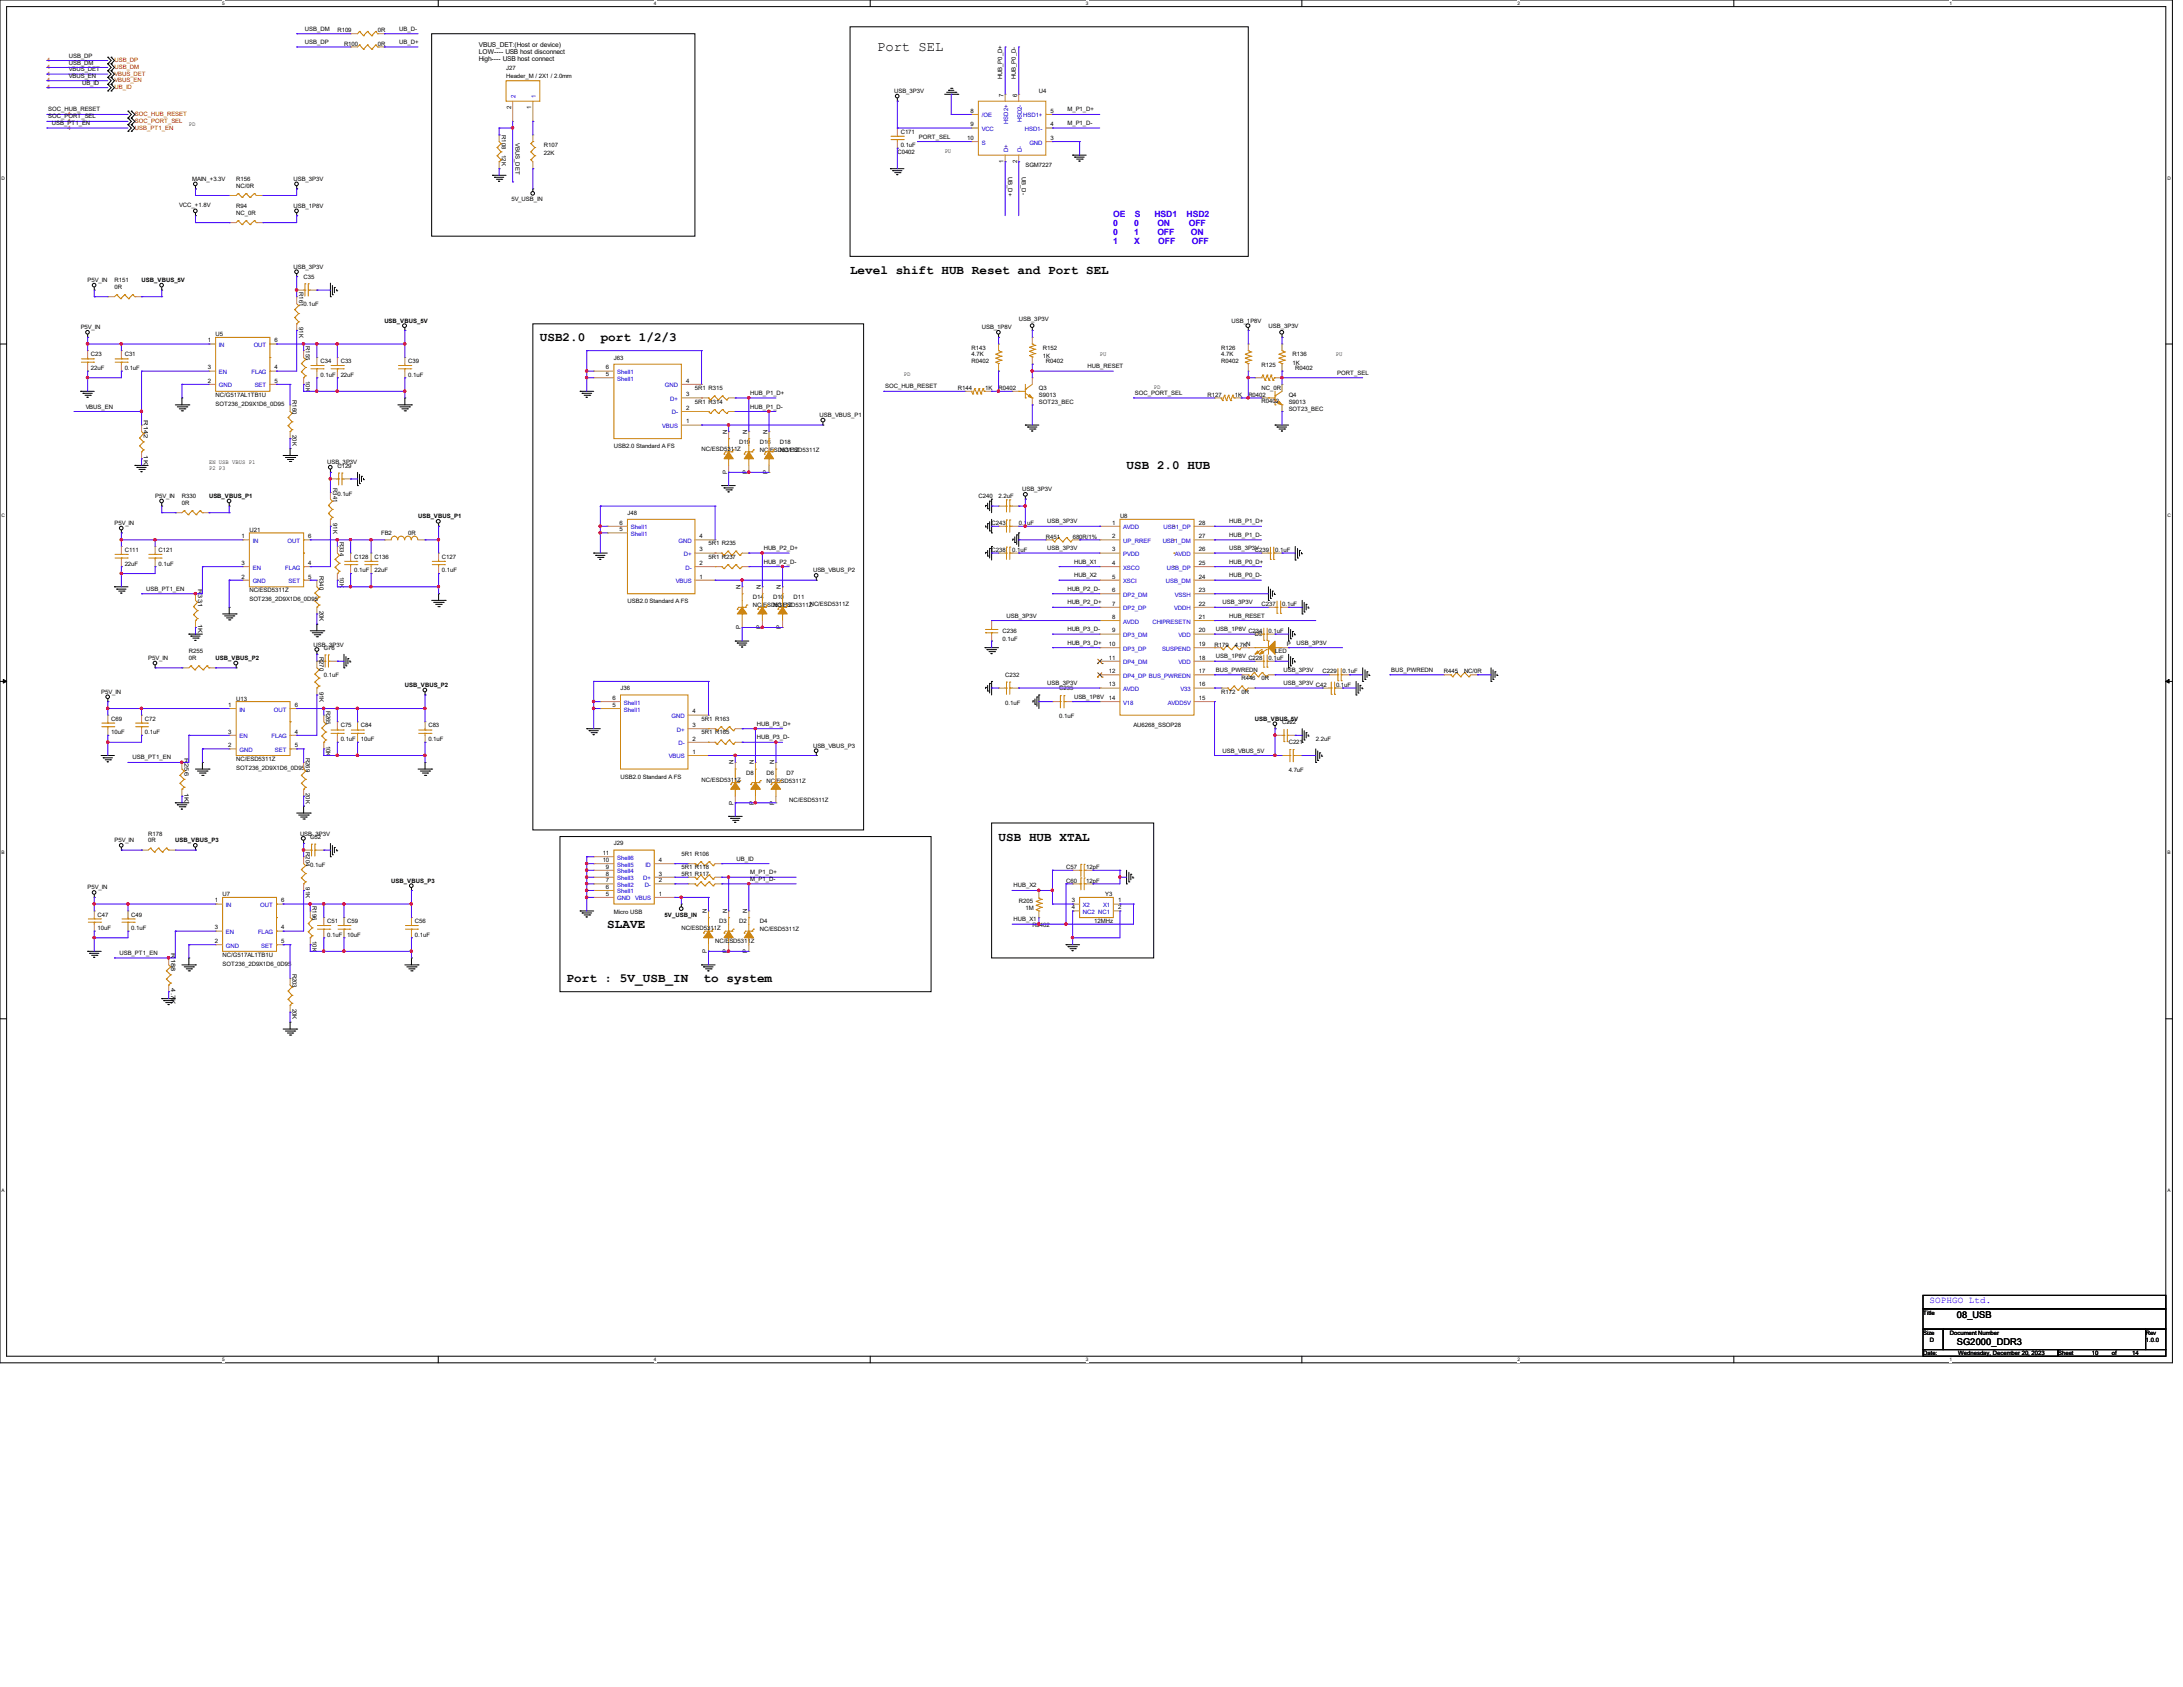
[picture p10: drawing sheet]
<svg xmlns="http://www.w3.org/2000/svg" width="279mm" height="216mm" viewBox="0 0 279 216" stroke-linecap="round" stroke-linejoin="round" font-family="sans-serif">
<defs><g id="words">
<text font-size="1.8" x="112.3" y="6.6">Port SEL</text>
<g font-size="1.6">
<text x="108.8" y="35">Level shift HUB Reset and Port SEL</text>
<text x="69.1" y="43.6">USB2.0</text>
<text x="76.9" y="43.6">port 1/2/3</text>
<text x="144.2" y="60.1">USB 2.0 HUB</text>
<text x="127.8" y="107.6">USB HUB XTAL</text>
<text x="77.7" y="118.8">SLAVE</text>
<text x="72.5" y="125.7">Port : 5V_USB_IN</text>
<text x="90.1" y="125.7">to system</text>
</g>
<text font-size="1.2" fill="#00f" x="247" y="166.8">SOPHGO Ltd.</text>
<g font-size="1.2">
<text x="250.4" y="172.1">SG2000_DDR3</text>
<text x="250.4" y="168.6">08_USB</text>
</g>
<g font-size="1.1" fill="#00f">
<text x="142.5" y="27.8">OE</text>
<text x="142.5" y="28.9">0</text>
<text x="145.2" y="28.9">0</text>
<text x="145.3" y="27.8">S</text>
<text x="147.7" y="27.8">HSD1</text>
<text x="148.1" y="28.9">ON</text>
<text x="151.8" y="27.8">HSD2</text>
<text x="152.1" y="28.9">OFF</text>
<text x="142.5" y="30.1">0</text>
<text x="142.5" y="31.2">1</text>
<text x="145.2" y="30.1">1</text>
<text x="145.2" y="31.2">X</text>
<text x="148.1" y="30.1">OFF</text>
<text x="148.3" y="31.2">OFF</text>
<text x="152.4" y="30.1">ON</text>
<text x="152.5" y="31.2">OFF</text>
</g>
<g font-size=".8">
<text x="39" y="3.9">USB_DM</text>
<text x="39" y="5.6">USB_DP</text>
<text x="43.2" y="4.1">R109</text>
<text x="44" y="5.9">R100</text>
<text x="48.3" y="4.1">0R</text>
<text x="48.3" y="5.9">0R</text>
<text x="51.1" y="3.9">UB_D-</text>
<text x="51.1" y="5.6">UB_D+</text>
<text x="61.3" y="6">VBUS_DET:(Host or device)</text>
<text x="8.8" y="7.4">USB_DP</text>
<text x="8.8" y="9.1">VBUS_DET</text>
<text x="8.8" y="8.3">USB_DM</text>
<text x="8.8" y="9.9">VBUS_EN</text>
<text x="10.5" y="10.8">UB_ID</text>
<text x="61.3" y="6.9">LOW---- USB host disconnect</text>
<text x="61.3" y="7.7">High---- USB host connect</text>
<text x="64.8" y="9">J27</text>
<text x="64.8" y="10">Header_M / 2X1 / 2.0mm</text>
<text x="114.4" y="11.9">USB_3P3V</text>
<text x="128.3" y="10.2" transform="rotate(-90 128.3 10.2)">HUB_P0_D+</text>
<text x="130" y="10.2" transform="rotate(-90 130 10.2)">HUB_P0_D-</text>
<text x="133" y="11.9">U4</text>
<text x="6.2" y="14.3">SOC_HUB_RESET</text>
<text x="6.2" y="15.2">SOC_PORT_SEL</text>
<text x="6.6" y="16">USB_PT1_EN</text>
<text x="24.2" y="16.2">PD</text>
<text x="64.2" y="17.3" transform="rotate(90 64.2 17.3)">R108</text>
<text x="65.4" y="14" transform="rotate(-90 65.4 14)">2</text>
<text x="68" y="14" transform="rotate(-90 68 14)">1</text>
<text x="115.3" y="17.1">C171</text>
<text x="117.6" y="17.7">PORT_SEL</text>
<text x="123.8" y="17.9">10</text>
<text x="124.2" y="16.2">9</text>
<text x="124.2" y="14.4">8</text>
<text x="128.4" y="12.4" transform="rotate(-90 128.4 12.4)">7</text>
<text x="130.2" y="12.4" transform="rotate(-90 130.2 12.4)">6</text>
<text x="134.5" y="14.4">5</text>
<text x="134.5" y="16.2">4</text>
<text x="134.5" y="17.9">3</text>
<text x="136.6" y="14.3">M_P1_D+</text>
<text x="136.6" y="16">M_P1_D-</text>
<text x="24.6" y="23.2">MAIN_+3.3V</text>
<text x="30.2" y="23.2">R156</text>
<text x="37.6" y="23.2">USB_3P3V</text>
<text x="64.2" y="19.9" transform="rotate(90 64.2 19.9)">12K</text>
<text x="66" y="18.3" transform="rotate(90 66 18.3)">VBUS_DET</text>
<text x="69.6" y="18.8">R107</text>
<text x="69.6" y="19.9">22K</text>
<text x="114.9" y="19.7">C0402</text>
<text x="115.3" y="18.8">0.1uF</text>
<text x="120.9" y="19.6">PU</text>
<text x="128.4" y="20.9" transform="rotate(-90 128.4 20.9)">1</text>
<text x="129" y="22.6" transform="rotate(90 129 22.6)">UB_D+</text>
<text x="130.2" y="20.9" transform="rotate(-90 130.2 20.9)">2</text>
<text x="130.8" y="22.6" transform="rotate(90 130.8 22.6)">UB_D-</text>
<text x="131.2" y="21.4">SGM7227</text>
<text x="22.9" y="26.5">VCC_+1.8V</text>
<text x="30.2" y="24">NC/0R</text>
<text x="30.2" y="26.6">R94</text>
<text x="30.2" y="27.5">NC_0R</text>
<text x="37.6" y="26.6">USB_1P8V</text>
<text x="65.5" y="25.7">5V_USB_IN</text>
<text x="37.6" y="34.4">USB_3P3V</text>
<text x="38.9" y="35.7">C35</text>
<text x="11.2" y="36.1">P5V_IN</text>
<text x="14.6" y="36.1">R151</text>
<text x="14.6" y="37">0R</text>
<text x="18.1" y="36.1">USB_VBUS_5V</text>
<text x="38.3" y="37.4" transform="rotate(90 38.3 37.4)">R161</text>
<text x="38.3" y="41.9" transform="rotate(90 38.3 41.9)">91K</text>
<text x="38.9" y="39.2">0.1uF</text>
<text x="49.2" y="41.3">USB_VBUS_5V</text>
<text x="130.4" y="41.1">USB_3P3V</text>
<text x="157.6" y="41.3">USB_1P8V</text>
<text x="162.4" y="42">USB_3P3V</text>
<text x="10.3" y="42.2">P5V_IN</text>
<text x="11.6" y="45.6">C23</text>
<text x="11.6" y="47.3">22uF</text>
<text x="16" y="45.6">C31</text>
<text x="16" y="47.3">0.1uF</text>
<text x="26.6" y="43.8">1</text>
<text x="26.6" y="47.3">3</text>
<text x="27.6" y="43">U5</text>
<text x="35.1" y="47.3">4</text>
<text x="35.1" y="43.8">6</text>
<text x="39.2" y="44.3" transform="rotate(90 39.2 44.3)">R155</text>
<text x="41" y="46.5">C34</text>
<text x="43.6" y="46.5">C33</text>
<text x="52.2" y="46.5">C39</text>
<text x="77.6" y="47.3">6</text>
<text x="78.6" y="46.1">J63</text>
<text x="124.3" y="44.7">R143</text>
<text x="124.3" y="45.6">4.7K</text>
<text x="124.3" y="46.5">R0402</text>
<text x="125.7" y="42.2">USB_1P8V</text>
<text x="133.5" y="44.7">R152</text>
<text x="133.5" y="45.8">1K</text>
<text x="133.9" y="46.5">R0402</text>
<text x="139.2" y="47.1">HUB_RESET</text>
<text x="140.8" y="45.5">PU</text>
<text x="156.3" y="44.7">R126</text>
<text x="156.3" y="45.6">4.7K</text>
<text x="156.3" y="46.5">R0402</text>
<text x="161.5" y="46.9">R125</text>
<text x="165.4" y="45.6">R136</text>
<text x="165.4" y="46.7">1K</text>
<text x="165.8" y="47.3">R0402</text>
<text x="171" y="45.5">PU</text>
<text x="171.2" y="48">PORT_SEL</text>
<text x="11" y="52.3">VBUS_EN</text>
<text x="18.4" y="53.8" transform="rotate(90 18.4 53.8)">R142</text>
<text x="26.6" y="49">2</text>
<text x="27.6" y="50.8">NC/G517AL1TB1U</text>
<text x="27.6" y="51.9">SOT236_2D9X1D6_0D95</text>
<text x="35.1" y="49">5</text>
<text x="37.4" y="51.2" transform="rotate(90 37.4 51.2)">R160</text>
<text x="39.2" y="48.8" transform="rotate(90 39.2 48.8)">10K</text>
<text x="41" y="48.2">0.1uF</text>
<text x="43.6" y="48.2">22uF</text>
<text x="52.2" y="48.2">0.1uF</text>
<text x="77.6" y="48.1">5</text>
<text x="87.8" y="52.5">2</text>
<text x="87.8" y="50.7">3</text>
<text x="87.8" y="49">4</text>
<text x="88.9" y="49.9">5R1 R315</text>
<text x="88.9" y="51.6">5R1 R314</text>
<text x="96" y="50.5">HUB_P1_D+</text>
<text x="96" y="52.3">HUB_P1_D-</text>
<text x="104.9" y="53.4">USB_VBUS_P1</text>
<text x="113.3" y="49.7">SOC_HUB_RESET</text>
<text x="115.7" y="48.1">PD</text>
<text x="122.6" y="49.9">R144</text>
<text x="126.1" y="49.9">1K</text>
<text x="127.8" y="49.9">R0402</text>
<text x="133" y="49.9">Q3</text>
<text x="133" y="50.8">S9013</text>
<text x="133" y="51.6">SOT23_BEC</text>
<text x="145.3" y="50.5">SOC_PORT_SEL</text>
<text x="147.7" y="49.8">PD</text>
<text x="154.6" y="50.8">R127</text>
<text x="158" y="50.8">1K</text>
<text x="159.8" y="50.8">R0402</text>
<text x="161.5" y="49.9">NC_0R</text>
<text x="161.5" y="51.6">R0402</text>
<text x="164.9" y="50.8">Q4</text>
<text x="164.9" y="51.6">S9013</text>
<text x="164.9" y="52.5">SOT23_BEC</text>
<text x="18.4" y="58.3" transform="rotate(90 18.4 58.3)">1K</text>
<text x="26.8" y="59.4">EN USB VBUS P1</text>
<text x="37.4" y="55.7" transform="rotate(90 37.4 55.7)">20K</text>
<text x="41.9" y="59.4">USB_3P3V</text>
<text x="43.2" y="59.9">C129</text>
<text x="78.6" y="57.4">USB2.0 Standard A FS</text>
<text x="87.8" y="54.2">1</text>
<text x="89.8" y="57.7">NC/ESD5311Z</text>
<text x="93" y="55.5" transform="rotate(-90 93 55.5)">N</text>
<text x="94.6" y="56.9">D19</text>
<text x="95.6" y="55.5" transform="rotate(-90 95.6 55.5)">N</text>
<text x="97.2" y="56.9">D16</text>
<text x="97.2" y="57.9">NC/ESD5311Z</text>
<text x="98.2" y="55.5" transform="rotate(-90 98.2 55.5)">N</text>
<text x="99.8" y="56.9">D18</text>
<text x="99.8" y="57.9">NC/ESD5311Z</text>
<text x="19.9" y="63.8">P5V_IN</text>
<text x="23.3" y="63.8">R330</text>
<text x="23.3" y="64.6">0R</text>
<text x="26.8" y="63.8">USB_VBUS_P1</text>
<text x="26.8" y="60.1">P2 P3</text>
<text x="42.6" y="62.4" transform="rotate(90 42.6 62.4)">R341</text>
<text x="43.2" y="63.4">0.1uF</text>
<text x="80.3" y="65.9">J48</text>
<text x="93" y="60.7" transform="rotate(-90 93 60.7)">P</text>
<text x="95.6" y="60.7" transform="rotate(-90 95.6 60.7)">P</text>
<text x="98.2" y="60.7" transform="rotate(-90 98.2 60.7)">P</text>
<text x="125.2" y="63.8">C240</text>
<text x="127.8" y="63.8">2.2uF</text>
<text x="130.8" y="62.9">USB_3P3V</text>
<text x="14.6" y="67.2">P5V_IN</text>
<text x="16" y="70.7">C111</text>
<text x="20.3" y="70.7">C121</text>
<text x="30.9" y="68.9">1</text>
<text x="31.9" y="68.1">U21</text>
<text x="39.5" y="68.9">6</text>
<text x="42.6" y="66.9" transform="rotate(90 42.6 66.9)">91K</text>
<text x="43.5" y="69.3" transform="rotate(90 43.5 69.3)">R334</text>
<text x="45.3" y="71.5">C128</text>
<text x="47.9" y="71.5">C136</text>
<text x="48.8" y="68.5">FB2</text>
<text x="52.2" y="68.5">0R</text>
<text x="53.5" y="66.3">USB_VBUS_P1</text>
<text x="56.6" y="71.5">C127</text>
<text x="79.3" y="68">5</text>
<text x="79.3" y="67.1">6</text>
<text x="89.5" y="70.6">3</text>
<text x="89.5" y="68.9">4</text>
<text x="90.7" y="69.8">5R1 R235</text>
<text x="90.7" y="71.5">5R1 R237</text>
<text x="97.8" y="70.4">HUB_P2_D+</text>
<text x="126.9" y="67.2">C243</text>
<text x="126.9" y="70.7">C238</text>
<text x="129.5" y="70.7">0.1uF</text>
<text x="130.4" y="67.2">0.1uF</text>
<text x="133.9" y="68.9">R451</text>
<text x="134" y="70.4">USB_3P3V</text>
<text x="134" y="67">USB_3P3V</text>
<text x="137.3" y="68.9">680R/1%</text>
<text x="142.3" y="67.1">1</text>
<text x="142.3" y="68.9">2</text>
<text x="142.3" y="70.6">3</text>
<text x="143.3" y="66.3">U8</text>
<text x="153.4" y="67.1">28</text>
<text x="153.4" y="68.9">27</text>
<text x="153.4" y="70.6">26</text>
<text x="157.3" y="70.4">USB_3P3V</text>
<text x="157.3" y="67">HUB_P1_D+</text>
<text x="157.3" y="68.7">HUB_P1_D-</text>
<text x="160.6" y="70.7">C239</text>
<text x="163.2" y="70.7">0.1uF</text>
<text x="16" y="72.4">22uF</text>
<text x="18.7" y="75.6">USB_PT1_EN</text>
<text x="20.3" y="72.4">0.1uF</text>
<text x="25.4" y="75.4" transform="rotate(90 25.4 75.4)">R331</text>
<text x="30.9" y="72.3">3</text>
<text x="30.9" y="74">2</text>
<text x="31.9" y="75.8">NC/ESD5311Z</text>
<text x="31.9" y="77">SOT236_2D9X1D6_0D95</text>
<text x="39.5" y="74">5</text>
<text x="39.5" y="72.3">4</text>
<text x="40.9" y="73.7" transform="rotate(90 40.9 73.7)">R340</text>
<text x="43.5" y="73.8" transform="rotate(90 43.5 73.8)">10K</text>
<text x="45.3" y="73.2">0.1uF</text>
<text x="47.9" y="73.2">22uF</text>
<text x="56.6" y="73.2">0.1uF</text>
<text x="80.3" y="77.2">USB2.0 Standard A FS</text>
<text x="89.5" y="74">1</text>
<text x="89.5" y="72.3">2</text>
<text x="94.8" y="75.4" transform="rotate(-90 94.8 75.4)">N</text>
<text x="96.4" y="76.7">D14</text>
<text x="96.4" y="77.7">NC/ESD5311Z</text>
<text x="97.4" y="75.4" transform="rotate(-90 97.4 75.4)">N</text>
<text x="97.8" y="72.1">HUB_P2_D-</text>
<text x="98.9" y="76.7">D10</text>
<text x="98.9" y="77.7">NC/ESD5311ZNC/ESD5311Z</text>
<text x="99.9" y="75.4" transform="rotate(-90 99.9 75.4)">N</text>
<text x="101.6" y="76.7">D11</text>
<text x="104.1" y="73.2">USB_VBUS_P2</text>
<text x="136.6" y="75.6">HUB_P2_D-</text>
<text x="136.6" y="77.3">HUB_P2_D+</text>
<text x="137.5" y="72.1">HUB_X1</text>
<text x="137.5" y="73.9">HUB_X2</text>
<text x="142.3" y="72.3">4</text>
<text x="142.3" y="75.8">6</text>
<text x="142.3" y="74">5</text>
<text x="142.3" y="77.5">7</text>
<text x="153.4" y="72.3">25</text>
<text x="153.4" y="74">24</text>
<text x="153.4" y="75.8">23</text>
<text x="153.4" y="77.5">22</text>
<text x="156.5" y="77.3">USB_3P3V</text>
<text x="157.3" y="72.1">HUB_P0_D+</text>
<text x="157.3" y="73.9">HUB_P0_D-</text>
<text x="161.5" y="77.6">C237</text>
<text x="164.1" y="77.6">0.1uF</text>
<text x="24.2" y="83.6">R255</text>
<text x="25.4" y="79.9" transform="rotate(90 25.4 79.9)">1K</text>
<text x="40.1" y="82.8">USB_3P3V</text>
<text x="40.9" y="78.2" transform="rotate(90 40.9 78.2)">20K</text>
<text x="41.4" y="83.2">C76</text>
<text x="94.8" y="80.5" transform="rotate(-90 94.8 80.5)">P</text>
<text x="97.4" y="80.5" transform="rotate(-90 97.4 80.5)">P</text>
<text x="99.9" y="80.5" transform="rotate(-90 99.9 80.5)">P</text>
<text x="128.3" y="81">C236</text>
<text x="128.3" y="82">0.1uF</text>
<text x="128.8" y="79">USB_3P3V</text>
<text x="136.6" y="80.8">HUB_P3_D-</text>
<text x="136.6" y="82.5">HUB_P3_D+</text>
<text x="141.9" y="82.7">10</text>
<text x="142.3" y="79.2">8</text>
<text x="142.3" y="80.9">9</text>
<text x="153.4" y="79.2">21</text>
<text x="153.4" y="80.9">20</text>
<text x="153.4" y="82.7">19</text>
<text x="155.5" y="82.8">R179</text>
<text x="155.6" y="80.8">USB_1P8V</text>
<text x="157.3" y="79">HUB_RESET</text>
<text x="158" y="82.8">4.7KN</text>
<text x="159.8" y="81">C234</text>
<text x="160.6" y="81.4">D9</text>
<text x="162.4" y="81">0.1uF</text>
<text x="163.2" y="83.6">LED</text>
<text x="164.7" y="82.7">P</text>
<text x="166" y="82.5">USB_3P3V</text>
<text x="13" y="88.8">P5V_IN</text>
<text x="19" y="84.5">P5V_IN</text>
<text x="24.2" y="84.5">0R</text>
<text x="27.6" y="84.5">USB_VBUS_P2</text>
<text x="30.2" y="89.7">U13</text>
<text x="40.9" y="84" transform="rotate(90 40.9 84)">R270</text>
<text x="40.9" y="88.5" transform="rotate(90 40.9 88.5)">91K</text>
<text x="41.4" y="86.7">0.1uF</text>
<text x="51.8" y="87.9">USB_VBUS_P2</text>
<text x="78.4" y="89.6">6</text>
<text x="79.4" y="88.3">J36</text>
<text x="128.7" y="86.6">C232</text>
<text x="134" y="87.7">USB_3P3V</text>
<text x="135.6" y="88.3">C235</text>
<text x="137.5" y="89.4">USB_1P8V</text>
<text x="141.9" y="84.4">11</text>
<text x="141.9" y="86.1">12</text>
<text x="141.9" y="87.8">13</text>
<text x="141.9" y="89.6">14</text>
<text x="153.4" y="84.4">18</text>
<text x="153.4" y="86.1">17</text>
<text x="153.4" y="87.8">16</text>
<text x="153.4" y="89.6">15</text>
<text x="155.6" y="86">BUS_PWREDN</text>
<text x="155.6" y="84.2">USB_1P8V</text>
<text x="156.3" y="88.8">R172</text>
<text x="158.9" y="87.1">R446</text>
<text x="158.9" y="88.8">0R</text>
<text x="159.8" y="84.5">C228</text>
<text x="161.5" y="87.1">0R</text>
<text x="162.4" y="84.5">0.1uF</text>
<text x="164.3" y="87.7">USB_3P3V</text>
<text x="164.3" y="86">USB_3P3V</text>
<text x="168.4" y="87.9">C42</text>
<text x="169.3" y="86.2">C229</text>
<text x="171" y="87.9">0.1uF</text>
<text x="171.8" y="86.2">0.1uF</text>
<text x="178.1" y="86">BUS_PWREDN</text>
<text x="184.8" y="86.2">R445</text>
<text x="187.4" y="86.2">NC/0R</text>
<text x="14.2" y="92.2">C69</text>
<text x="14.2" y="94">10uF</text>
<text x="18.5" y="92.2">C72</text>
<text x="18.5" y="94">0.1uF</text>
<text x="29.2" y="90.5">1</text>
<text x="29.2" y="93.9">3</text>
<text x="29.2" y="95.6">2</text>
<text x="37.7" y="95.6">5</text>
<text x="37.7" y="93.9">4</text>
<text x="37.7" y="90.5">6</text>
<text x="41.7" y="90.9" transform="rotate(90 41.7 90.9)">R265</text>
<text x="41.7" y="95.4" transform="rotate(90 41.7 95.4)">10K</text>
<text x="43.6" y="93.1">C75</text>
<text x="43.6" y="94.8">0.1uF</text>
<text x="46.2" y="93.1">C84</text>
<text x="46.2" y="94.8">10uF</text>
<text x="54.8" y="93.1">C83</text>
<text x="54.8" y="94.8">0.1uF</text>
<text x="78.4" y="90.5">5</text>
<text x="88.7" y="94.8">2</text>
<text x="88.7" y="93">3</text>
<text x="88.7" y="91.3">4</text>
<text x="89.8" y="92.2">5R1 R163</text>
<text x="89.8" y="94">5R1 R165</text>
<text x="96.9" y="92.9">HUB_P3_D+</text>
<text x="96.9" y="94.6">HUB_P3_D-</text>
<text x="104.1" y="95.7">USB_VBUS_P3</text>
<text x="128.7" y="90.2">0.1uF</text>
<text x="135.6" y="91.9">0.1uF</text>
<text x="145.1" y="93.1">AU6268_SSOP28</text>
<text x="160.6" y="92.2">USB_VBUS_5V</text>
<text x="164.1" y="92.7">C222</text>
<text x="164.9" y="95.2">C221</text>
<text x="168.4" y="94.8">2.2uF</text>
<text x="17" y="97.2">USB_PT1_EN</text>
<text x="23.6" y="97" transform="rotate(90 23.6 97)">R256</text>
<text x="23.6" y="101.5" transform="rotate(90 23.6 101.5)">1K</text>
<text x="30.2" y="97.4">NC/ESD5311Z</text>
<text x="30.2" y="98.6">SOT236_2D9X1D6_0D95</text>
<text x="39.2" y="97" transform="rotate(90 39.2 97)">R269</text>
<text x="39.2" y="101.5" transform="rotate(90 39.2 101.5)">20K</text>
<text x="79.4" y="99.7">USB2.0 Standard A FS</text>
<text x="88.7" y="96.5">1</text>
<text x="89.8" y="100">NC/ESD5311Z</text>
<text x="93.9" y="97.8" transform="rotate(-90 93.9 97.8)">N</text>
<text x="95.5" y="99.1">D8</text>
<text x="96.5" y="97.8" transform="rotate(-90 96.5 97.8)">N</text>
<text x="98.1" y="99.1">D6</text>
<text x="98.1" y="100.2">NC/ESD5311Z</text>
<text x="99.1" y="97.8" transform="rotate(-90 99.1 97.8)">N</text>
<text x="100.7" y="99.1">D7</text>
<text x="156.5" y="96.3">USB_VBUS_5V</text>
<text x="164.9" y="98.8">4.7uF</text>
<text x="14.6" y="107.8">P5V_IN</text>
<text x="19" y="106.9">R178</text>
<text x="19" y="107.8">0R</text>
<text x="22.4" y="107.8">USB_VBUS_P3</text>
<text x="38.4" y="106.9">USB_3P3V</text>
<text x="39.7" y="107.4">C52</text>
<text x="93.9" y="103" transform="rotate(-90 93.9 103)">P</text>
<text x="96.5" y="103" transform="rotate(-90 96.5 103)">P</text>
<text x="99.1" y="103" transform="rotate(-90 99.1 103)">P</text>
<text x="101" y="102.6">NC/ESD5311Z</text>
<text x="11.2" y="113.8">P5V_IN</text>
<text x="39.2" y="109.1" transform="rotate(90 39.2 109.1)">R204</text>
<text x="39.2" y="113.5" transform="rotate(90 39.2 113.5)">91K</text>
<text x="39.7" y="110.9">0.1uF</text>
<text x="50.1" y="113">USB_VBUS_P3</text>
<text x="77.1" y="110.3">10</text>
<text x="77.1" y="109.4">11</text>
<text x="77.6" y="113.7">6</text>
<text x="77.6" y="112.9">7</text>
<text x="77.6" y="112.1">8</text>
<text x="77.6" y="111.2">9</text>
<text x="78.6" y="108.2">J29</text>
<text x="84.3" y="112.9">2</text>
<text x="84.3" y="112.1">3</text>
<text x="84.3" y="110.3">4</text>
<text x="87.2" y="109.5">5R1 R106</text>
<text x="87.2" y="111.3">5R1 R118</text>
<text x="87.2" y="112.1">5R1 R117</text>
<text x="94.3" y="110.2">UB_ID</text>
<text x="96" y="111.9">M_P1_D+</text>
<text x="96" y="112.7">M_P1_D-</text>
<text x="129.7" y="113.6">HUB_X2</text>
<text x="136.4" y="111.3">C57</text>
<text x="136.4" y="113">C60</text>
<text x="139" y="111.3">12pF</text>
<text x="139" y="113">12pF</text>
<text x="12.5" y="117.3">C47</text>
<text x="12.5" y="119">10uF</text>
<text x="16.8" y="117.3">C49</text>
<text x="16.8" y="119">0.1uF</text>
<text x="27.5" y="115.5">1</text>
<text x="27.5" y="119">3</text>
<text x="28.5" y="114.7">U7</text>
<text x="36" y="119">4</text>
<text x="36" y="115.5">6</text>
<text x="40" y="116" transform="rotate(90 40 116)">R196</text>
<text x="41.9" y="118.2">C51</text>
<text x="41.9" y="119.9">0.1uF</text>
<text x="44.5" y="118.2">C59</text>
<text x="44.5" y="119.9">10uF</text>
<text x="53.1" y="118.2">C56</text>
<text x="53.1" y="119.9">0.1uF</text>
<text x="77.6" y="114.6">5</text>
<text x="78.6" y="116.9">Micro USB</text>
<text x="84.3" y="114.6">1</text>
<text x="85" y="117.3">5V_USB_IN</text>
<text x="87.2" y="119">NC/ESD5311Z</text>
<text x="90.5" y="116.8" transform="rotate(-90 90.5 116.8)">N</text>
<text x="92" y="118.2">D3</text>
<text x="93" y="116.8" transform="rotate(-90 93 116.8)">N</text>
<text x="94.6" y="118.2">D2</text>
<text x="95.6" y="116.8" transform="rotate(-90 95.6 116.8)">N</text>
<text x="97.2" y="118.2">D4</text>
<text x="97.2" y="119.2">NC/ESD5311Z</text>
<text x="129.7" y="117.9">HUB_X1</text>
<text x="130.4" y="115.6">R205</text>
<text x="131.2" y="116.4">1M</text>
<text x="132.1" y="118.6">R0402</text>
<text x="137.2" y="115.5">3</text>
<text x="137.2" y="116.4">4</text>
<text x="140" y="118.2">12MHz</text>
<text x="141.4" y="114.7">Y3</text>
<text x="143.1" y="116.4">2</text>
<text x="143.1" y="115.5">1</text>
<text x="15.3" y="122.2">USB_PT1_EN</text>
<text x="21.9" y="122" transform="rotate(90 21.9 122)">R188</text>
<text x="27.5" y="120.7">2</text>
<text x="28.5" y="122.5">NC/G517AL1TB1U</text>
<text x="28.5" y="123.6">SOT236_2D9X1D6_0D95</text>
<text x="36" y="120.7">5</text>
<text x="37.4" y="124.6" transform="rotate(90 37.4 124.6)">R203</text>
<text x="40" y="120.4" transform="rotate(90 40 120.4)">10K</text>
<text x="90.5" y="122" transform="rotate(-90 90.5 122)">P</text>
<text x="91.5" y="120.7">NC/ESD5311Z</text>
<text x="93" y="122" transform="rotate(-90 93 122)">P</text>
<text x="95.6" y="122" transform="rotate(-90 95.6 122)">P</text>
<text x="21.9" y="126.5" transform="rotate(90 21.9 126.5)">4.7K</text>
<text x="37.4" y="129.1" transform="rotate(90 37.4 129.1)">20K</text>
<text x="246.1" y="168.2">Title</text>
<text x="246.1" y="170.8">Size</text>
<text x="246.1" y="173.4">Date:</text>
<text x="247" y="171.7">D</text>
<text x="249.6" y="170.8">Document Number</text>
<text x="250.6" y="173.4">Wednesday, December 20, 2023</text>
<text x="263.4" y="173.4">Sheet</text>
<text x="267.7" y="173.4">10</text>
<text x="270.3" y="173.4">of</text>
<text x="272.9" y="173.4">14</text>
<text x="274.6" y="170.8">Rev</text>
<text x="274.6" y="171.7">1.0.0</text>
</g>
<g font-size=".8" fill="#f00">
<text x="6" y="8">4</text>
<text x="6" y="8.8">4</text>
<text x="6" y="9.7">4</text>
<text x="6" y="10.5">4</text>
<text x="6" y="11.4">4</text>
<text x="14.6" y="8">USB_DP</text>
<text x="14.6" y="8.8">USB_DM</text>
<text x="14.6" y="9.7">VBUS_DET</text>
<text x="14.6" y="10.5">VBUS_EN</text>
<text x="14.6" y="11.4">UB_ID</text>
<text x="8.6" y="14.9">4</text>
<text x="8.6" y="15.7">4</text>
<text x="8.6" y="16.6">4</text>
<text x="17.3" y="14.9">SOC_HUB_RESET</text>
<text x="17.3" y="15.7">SOC_PORT_SEL</text>
<text x="17.3" y="16.6">USB_PT1_EN</text>
</g>
<g font-size=".8" fill="#00c">
<text x="66" y="12.5" transform="rotate(-90 66 12.5)">2</text>
<text x="68.6" y="12.5" transform="rotate(-90 68.6 12.5)">1</text>
<text x="125.7" y="16.8">VCC</text>
<text x="125.7" y="15">/OE</text>
<text x="129" y="15.9" transform="rotate(-90 129 15.9)">HSD2+</text>
<text x="130.8" y="15.7" transform="rotate(-90 130.8 15.7)">HSD2-</text>
<text x="130.9" y="15">HSD1+</text>
<text x="131.2" y="16.8">HSD1-</text>
<text x="125.7" y="18.5">S</text>
<text x="129" y="19.4" transform="rotate(-90 129 19.4)">D+</text>
<text x="130.8" y="19.4" transform="rotate(-90 130.8 19.4)">D-</text>
<text x="131.7" y="18.5">GND</text>
<text x="28" y="44.4">IN</text>
<text x="28" y="47.9">EN</text>
<text x="32.2" y="47.9">FLAG</text>
<text x="32.5" y="44.4">OUT</text>
<text x="79" y="47.9">Shell1</text>
<text x="28" y="49.6">GND</text>
<text x="32.6" y="49.6">SET</text>
<text x="79" y="48.7">Shell1</text>
<text x="85.1" y="49.6">GND</text>
<text x="85.8" y="51.3">D+</text>
<text x="86" y="53">D-</text>
<text x="84.8" y="54.8">VBUS</text>
<text x="32.3" y="69.5">IN</text>
<text x="36.8" y="69.5">OUT</text>
<text x="80.7" y="68.6">Shell1</text>
<text x="80.7" y="67.7">Shell1</text>
<text x="86.8" y="69.5">GND</text>
<text x="87.5" y="71.2">D+</text>
<text x="143.8" y="67.7">AVDD</text>
<text x="143.8" y="69.5">UP_RREF</text>
<text x="143.8" y="71.2">PVDD</text>
<text x="148.8" y="69.5">USB1_DM</text>
<text x="148.9" y="67.7">USB1_DP</text>
<text x="150.4" y="71.2">AVDD</text>
<text x="32.3" y="72.9">EN</text>
<text x="32.3" y="74.6">GND</text>
<text x="36.5" y="72.9">FLAG</text>
<text x="36.9" y="74.6">SET</text>
<text x="86.5" y="74.6">VBUS</text>
<text x="87.7" y="72.9">D-</text>
<text x="143.8" y="72.9">XSCO</text>
<text x="143.8" y="76.4">DP2_DM</text>
<text x="143.8" y="74.6">XSCI</text>
<text x="149.2" y="74.6">USB_DM</text>
<text x="149.4" y="72.9">USB_DP</text>
<text x="150.4" y="76.4">VSSH</text>
<text x="143.8" y="78.1">DP2_DP</text>
<text x="143.8" y="83.3">DP3_DP</text>
<text x="143.8" y="79.8">AVDD</text>
<text x="143.8" y="81.5">DP3_DM</text>
<text x="147.5" y="79.8">CHIPRESETN</text>
<text x="148.7" y="83.3">SUSPEND</text>
<text x="150.3" y="78.1">VDDH</text>
<text x="150.8" y="81.5">VDD</text>
<text x="143.8" y="85">DP4_DM</text>
<text x="143.8" y="86.7">DP4_DP BUS_PWREDN</text>
<text x="143.8" y="88.4">AVDD</text>
<text x="150.8" y="85">VDD</text>
<text x="151.1" y="88.4">V33</text>
<text x="30.7" y="91.1">IN</text>
<text x="30.7" y="94.5">EN</text>
<text x="34.8" y="94.5">FLAG</text>
<text x="35.1" y="91.1">OUT</text>
<text x="79.8" y="91.1">Shell1</text>
<text x="79.8" y="90.2">Shell1</text>
<text x="85.9" y="91.9">GND</text>
<text x="86.6" y="93.6">D+</text>
<text x="86.8" y="95.4">D-</text>
<text x="143.8" y="90.2">V18</text>
<text x="149.5" y="90.2">AVDD5V</text>
<text x="30.7" y="96.2">GND</text>
<text x="35.2" y="96.2">SET</text>
<text x="85.6" y="97.1">VBUS</text>
<text x="79" y="113.5">Shell2</text>
<text x="79" y="112.6">Shell3</text>
<text x="79" y="111.8">Shell4</text>
<text x="79" y="110.9">Shell5</text>
<text x="79" y="110">Shell6</text>
<text x="82.3" y="112.6">D+</text>
<text x="82.5" y="113.5">D-</text>
<text x="82.6" y="110.9">ID</text>
<text x="28.9" y="116.1">IN</text>
<text x="28.9" y="119.5">EN</text>
<text x="33" y="119.5">FLAG</text>
<text x="33.3" y="116.1">OUT</text>
<text x="79" y="115.2">GND</text>
<text x="79" y="114.3">Shell1</text>
<text x="81.3" y="115.2">VBUS</text>
<text x="138.6" y="116.1">X2</text>
<text x="138.6" y="117">NC2 NC1</text>
<text x="141.2" y="116.1">X1</text>
<text x="28.9" y="121.3">GND</text>
<text x="33.4" y="121.3">SET</text>
</g>
<g font-size=".6">
<text x="28.4" y=".6">5</text>
<text x="83.7" y=".6">4</text>
<text x="139" y=".6">3</text>
<text x="194.2" y=".6">2</text>
<text x="249.5" y=".6">1</text>
<text x=".2" y="23">D</text>
<text x="277.4" y="23">D</text>
<text x=".2" y="66.2">C</text>
<text x="277.4" y="66.2">C</text>
<text x=".2" y="109.3">B</text>
<text x="277.4" y="109.3">B</text>
<text x=".2" y="152.5">A</text>
<text x="277.4" y="152.5">A</text>
<text x="28.4" y="174.2">5</text>
<text x="83.7" y="174.2">4</text>
<text x="139" y="174.2">3</text>
<text x="194.2" y="174.2">2</text>
<text x="249.5" y="174.2">1</text>
</g>
</g></defs>
<path d="M0 0h278v174.4h-278zM.8 .8h276.4v172.8h-276.4z" fill="none" stroke="#000" stroke-width=".13"/>
<g fill="#fff">
<path d="M28.4 .1h.3v.7h-.3z"/>
<path d="M28.4 173.7h.3v.6h-.3z"/>
</g>
<path d="M56.1 0v.8M56.1 173.6v.8" fill="none" stroke="#000" stroke-width=".13"/>
<g fill="#fff">
<path d="M83.7 .1h.3v.7h-.3z"/>
<path d="M83.7 173.7h.3v.6h-.3z"/>
</g>
<path d="M111.4 0v.8M111.4 173.6v.8" fill="none" stroke="#000" stroke-width=".13"/>
<g fill="#fff">
<path d="M139 .1h.3v.7h-.3z"/>
<path d="M139 173.7h.3v.6h-.3z"/>
</g>
<path d="M166.6 0v.8M166.6 173.6v.8" fill="none" stroke="#000" stroke-width=".13"/>
<g fill="#fff">
<path d="M194.2 .1h.3v.7h-.3z"/>
<path d="M194.2 173.7h.3v.6h-.3z"/>
</g>
<path d="M221.9 0v.8M221.9 173.6v.8" fill="none" stroke="#000" stroke-width=".13"/>
<g fill="#fff">
<path d="M249.5 .1h.3v.7h-.3z"/>
<path d="M249.5 173.7h.3v.6h-.3z"/>
<path d="M.2 22.4h.4v.7h-.4z"/>
<path d="M277.4 22.4h.4v.7h-.4z"/>
<path d="M.2 65.6h.4v.7h-.4z"/>
<path d="M277.4 65.6h.4v.7h-.4z"/>
</g>
<path d="M0 44h.8M277.2 44h.8" fill="none" stroke="#000" stroke-width=".13"/>
<g fill="#fff">
<path d="M.2 108.8h.4v.7h-.4z"/>
<path d="M277.4 108.8h.4v.7h-.4z"/>
</g>
<path d="M0 87.2h.8M277.2 87.2h.8" fill="none" stroke="#000" stroke-width=".13"/>
<path d="M.4 87l.4 .2-.4 .2zM277.2 87.2l.4-.2v.4z" fill="#000" stroke="#000" stroke-width=".13"/>
<g fill="#fff">
<path d="M.2 152h.4v.7h-.4z"/>
<path d="M277.4 152h.4v.7h-.4z"/>
</g>
<g fill="none" stroke="#000" stroke-width=".13">
<path d="M13.8 8.2h.1M13.8 7.3h.1M13.8 9.1h.1M13.8 9.9h.1M13.8 10.8h.1M13.8 11.6h.1M13.8 7.3l.4 .4-.4 .5M13.8 8.2l.4 .4-.4 .5M13.8 9.1l.4 .4-.4 .4M13.8 9.9l.4 .4-.4 .5M13.8 10.8l.4 .4-.4 .4M14.2 8.2h.1"/>
<path d="M14.2 7.3h.1M14.2 9.1h.1M14.2 9.9h.1M14.2 10.8h.1M14.2 11.6h.1M14.2 7.3l.4 .4-.4 .5M14.2 8.2l.4 .4-.4 .5M14.2 9.1l.4 .4-.4 .4M14.2 9.9l.4 .4-.4 .5M14.2 10.8l.4 .4-.4 .4M16.4 15.1h.1M16.4 14.2h.1"/>
<path d="M16.4 16h.1M16.4 16.8h.1M16.4 14.2l.4 .4-.4 .5M16.4 15.1l.4 .4-.4 .5M16.4 16l.4 .4-.4 .4M16.8 15.1h.1M16.8 14.2h.1M16.8 16h.1M16.8 16.8h.1M16.8 14.2l.5 .4-.5 .5M16.8 15.1l.5 .4-.5 .5M16.8 16l.5 .4-.5 .4"/>
<path d="M55.2 4.3h33.7v25.9h-33.7zM108.8 3.4h51v29.4h-51zM114.9 13h.1M114.9 12.6v.4M120.9 12.1h1.7M121.2 11.8h1.1M121.4 11.6h.1M121.4 11.6h.7M121.7 11.3h.1M121.8 11.3h.1M122.3 11.8h.1M122.6 12.1h.1"/>
<path d="M137.3 19.9h.1M137.3 19.9h1.7M12.1 37.1h.1M12.1 36.8v.3M20.7 37.1h.1M20.7 36.8v.3M25 24.2h.1M25 27.6h.1M25 23.8v.4M25 27.3v.3M38 24.2h.1M38 35.4h.1"/>
<path d="M38 27.6h.1M38 23.8v.4M38 27.3v.3M38 35.1v.3M42.3 38h.1M42.3 36.2v1.8M42.5 37.7h.1M42.5 36.5v1.2M42.8 36.8h.1M42.8 36.8v.7M43.1 37.2h.1M43.1 37v.2"/>
<path d="M63 22.4h.1M63 22.4h1.8M63.3 22.7h.1M63.3 22.7h1.2M63.5 22.9h.7M63.8 23.2h.1M63.8 23.2h.2M64.2 22.9h.1M68.2 24.2h.1M68.2 24.2v.3M114 21.6h.1M114 21.6h1.7"/>
<path d="M114.3 21.8h.1M114.3 21.8h1.1M114.5 22.1h.7M114.8 22.4h.1M115.2 22.1h.1M137.5 20.1h.1M137.5 20.1h1.3M137.8 20.4h.7M138.1 20.6h.1M138.1 20.6h.2M138.5 20.4h.1M10.3 50.1h.1"/>
<path d="M10.3 50.1h1.8M10.6 50.3h.1M10.6 50.3h1.2M10.9 50.6h.7M11.1 50.8h.1M11.1 50.8h.2M11.2 43.2h.1M11.2 42.8v.4M11.6 50.6h.1M17.3 59.6h.1M17.3 59.6h1.7M17.5 59.8h.1"/>
<path d="M17.5 59.8h1.2M22.4 51.8h1.8M22.7 52.1h1.2M22.9 52.3h.8M23.2 52.6h.2M23.3 50.9h.1M23.3 50.9v.9M23.4 52.6h.1M23.7 52.3h.1M23.9 52.1h.1M24.2 51.8h.1M36.2 58.3h1.8"/>
<path d="M36.5 58.5h1.2M36.8 58.8h.7M37 59.1h.2M37.1 57.4h.1M37.1 57.4v.9M37.2 59.1h.1M37.5 58.8h.1M37.7 58.5h.1M38 58.3h.1M50.9 51.8h1.8M51.2 52.1h1.2M51.4 52.3h.8"/>
<path d="M51.7 52.6h.2M51.8 42.3h.1M51.8 50.9h.1M51.8 42v.3M51.8 50.9v.9M51.9 52.6h.1M52.2 52.3h.1M52.4 52.1h.1M52.7 51.8h.1M68.2 41.4h42.3v64.8h-42.3zM74.3 50.1h.1M74.3 50.1h1.7"/>
<path d="M74.5 50.3h.1M74.5 50.3h1.2M74.8 50.6h.7M75 50.8h.1M75 50.8h.2M75.5 50.6h.1M105.3 54.4h.1M105.3 54.1v.3M127.8 43.2h.1M127.8 42.8v.4M131.2 54.4h.1M131.2 54.4h1.8"/>
<path d="M131.5 54.7h.1M131.5 54.7h1.2M131.8 54.9h.7M132 55.2h.1M132 55.2h.2M132.1 42.3h.1M132.1 42v.3M132.5 54.9h.1M159.8 42.3h.1M159.8 42v.3M163.2 54.4h.1M163.2 54.4h1.7"/>
<path d="M163.4 54.7h.1M163.4 54.7h1.3M163.7 54.9h.7M164 55.2h.1M164 55.2h.2M164.1 43.2h.1M164.1 42.8v.4M164.4 54.9h.1M14.6 75.1h.1M14.6 75.1h1.8M14.9 75.4h.1M14.9 75.4h1.2"/>
<path d="M15.2 75.6h.7M15.5 75.9h.1M15.5 68.2h.1M15.5 67.9v.3M15.9 75.6h.1M17.8 60.1h.7M18 60.4h.1M18 60.4h.2M18.5 60.1h.1M20.7 64.8h.1M20.7 64.4v.4M28.5 78.6h1.7"/>
<path d="M28.7 78.8h1.2M29 79.1h.7M29.3 79.3h.1M29.3 77.7h.1M29.3 64.8h.1M29.3 64.4v.4M29.3 77.7v.9M29.4 79.3h.1M29.7 79.1h.1M29.9 78.8h.1M30.2 78.6h.1M40.6 79.9h.1"/>
<path d="M40.6 79.9v.8M42.3 60.5h.1M42.3 60.1v.4M45.8 62.1h.1M45.8 60.5v1.6M46 61.9h.1M46 60.7v1.2M46.3 61h.1M46.3 61v.6M46.5 61.4h.1M46.5 61.2v.2M55.2 76.8h1.8"/>
<path d="M55.5 77.1h1.2M55.8 77.3h.7M56 77.6h.2M56.1 67.4h.1M56.1 76h.1M56.1 67v.4M56.1 76v.8M56.2 77.6h.1M56.5 77.3h.1M56.7 77.1h.1M57 76.8h.1M76 70.8h.1"/>
<path d="M76 70.8h1.7M76.2 71.1h.1M76.2 71.1h1.2M76.5 71.3h.7M76.8 71.6h.1M77.2 71.3h.1M92.4 62.1h.1M92.4 62.1h1.7M92.7 62.4h.1M92.7 62.4h1.2M92.9 62.7h.7M93.2 62.9h.1"/>
<path d="M93.6 62.7h.1M104.5 74.3h.1M104.5 73.9v.4M126.2 64.7h.1M126.2 67.4h.1M126.2 70.7h.1M126.2 64.7v.2M126.2 67.3v.1M126.2 70.7v.2M126.4 65.1h.1M126.4 67h.1M126.4 71.2h.1"/>
<path d="M126.4 64.4v.7M126.4 67v.7M126.4 70.4v.8M126.7 64.1h.1M126.7 67.9h.1M126.7 70.2h.1M126.7 64.1v1.3M126.7 66.8v1.1M126.7 70.2v1.2M126.9 63.9h.1M126.9 68.2h.1M126.9 69.9h.1"/>
<path d="M126.9 63.9v1.7M126.9 66.5v1.7M126.9 69.9v1.8M129.6 69h.1M129.6 69v.2M129.9 69.4h.1M129.9 68.7v.7M130.1 68.5h.1M130.1 68.5v1.2M130.4 68.2h.1M130.4 68.2v1.7M131.2 63.9h.1"/>
<path d="M131.2 63.5v.4M162.3 76.8h.1M162.3 75.1v1.7M162.6 76.6h.1M162.6 75.4v1.2M162.9 75.6h.1M162.9 75.6v.7M163.1 76.1h.1M163.1 75.9v.2M165.8 71.7h.1M165.8 69.9v1.8M166.1 71.4h.1"/>
<path d="M166.1 70.2v1.2M166.3 70.4h.1M166.3 70.4v.8M166.6 70.9h.1M166.6 70.7v.2M166.7 78.6h.1M166.7 76.8v1.8M166.9 78.3h.1M166.9 77.1v1.2M167.2 77.3h.1M167.2 77.3v.8M167.4 77.8h.1"/>
<path d="M167.4 77.6v.2M13 96.7h.1M13 96.7h1.6M13.2 97h.1M13.2 97h1.2M13.5 97.2h.6M13.7 97.5h.1M13.7 97.5h.2M13.8 89.8h.1M13.8 89.5v.3M14.1 97.2h.1M19.9 85.5h.1"/>
<path d="M19.9 85.1v.4M24.2 81.2h.1M24.2 81.2h1.7M24.4 81.4h.1M24.4 81.4h1.2M24.7 81.7h.7M24.9 82h.1M24.9 82h.2M25 98.4h1.8M25.3 98.7h1.2M25.4 81.7h.1M25.5 98.9h.7"/>
<path d="M25.8 99.2h.2M25.9 97.6h.1M25.9 97.6v.8M26 99.2h.1M26.2 98.9h.1M26.5 98.7h.1M26.8 98.4h.1M30.2 85.5h.1M30.2 85.1v.4M39.7 80.7h1.7M40 81h1.2M40.2 81.2h.7"/>
<path d="M40.5 81.5h.1M40.6 83.7h.1M40.6 83.4v.3M40.6 81.5h.1M40.9 81.2h.1M41.2 81h.1M41.4 80.7h.1M44 85.5h.1M44 83.7v1.8M44.3 85.2h.1M44.3 84v1.2M44.5 84.3h.1"/>
<path d="M44.5 84.3v.7M44.8 84.7h.1M44.8 84.5v.2M53.5 98.4h1.7M53.8 98.7h1.2M54.1 98.9h.6M54.3 99.2h.2M54.4 88.9h.1M54.4 97.6h.1M54.4 88.6v.3M54.4 97.6v.8M54.5 99.2h.1"/>
<path d="M54.7 98.9h.1M55 98.7h.1M55.2 98.4h.1M75.1 93.3h.1M75.1 93.3h1.7M75.4 93.5h.1M75.4 93.5h1.2M75.6 93.8h.7M75.9 94h.1M75.9 94h.2M76.3 93.8h.1M94.1 82h.1"/>
<path d="M94.1 82h1.7M94.4 82.3h.1M94.4 82.3h1.2M94.6 82.5h.7M94.9 82.8h.1M94.9 82.8h.2M95.3 82.5h.1M104.5 96.7h.1M104.5 96.4v.3M126.1 82.9h.1M126.1 82.9h1.7M126.2 88h.1"/>
<path d="M126.2 88v.1M126.3 83.1h.1M126.3 83.1h1.3M126.4 88.4h.1M126.4 87.7v.7M126.6 83.4h.7M126.7 87.5h.1M126.7 87.5v1.2M126.8 83.7h.1M126.8 83.7h.2M126.9 87.2h.1M126.9 87.2v1.7"/>
<path d="M127.3 83.4h.1M132.2 89.7h.1M132.2 89.7v.2M132.5 90.1h.1M132.5 89.5v.6M132.7 89.2h.1M132.7 89.2v1.2M133 88.9h.1M133 88.9v1.8M163.2 93.3h.1M163.2 92.9v.4M164.9 82h.1"/>
<path d="M164.9 85.5h.1M164.9 80.3v1.7M164.9 83.7v1.8M165.2 81.7h.1M165.2 85.2h.1M165.2 80.6v1.1M165.2 84v1.2M165.4 80.8h.1M165.4 84.3h.1M165.4 80.8v.7M165.4 84.3v.7M165.7 81.2h.1"/>
<path d="M165.7 84.7h.1M165.7 81.1v.1M165.7 84.5v.2M166.7 95h.1M166.7 93.3v1.7M166.9 94.7h.1M166.9 93.5v1.2M167.2 93.8h.1M167.2 93.8v.6M167.4 94.2h.1M167.4 94v.2M168.4 97.6h.1"/>
<path d="M168.4 95.8v1.8M168.7 97.3h.1M168.7 96.1v1.2M168.9 96.4h.1M168.9 96.4v.7M169.2 96.8h.1M169.2 96.6v.2M173.6 88.9h.1M173.6 87.2v1.7M173.8 88.7h.1M173.8 87.5v1.2M174.1 87.7h.1"/>
<path d="M174.1 87.7v.7M174.3 88.1h.1M174.3 88v.1M174.4 87.2h.1M174.4 85.5v1.7M174.7 87h.1M174.7 85.7v1.3M175 86h.1M175 86v.7M175.2 86.4h.1M175.2 86.3v.1M190.8 87.2h.1"/>
<path d="M190.8 85.5v1.7M191.1 87h.1M191.1 85.7v1.3M191.3 86h.1M191.3 86v.7M191.6 86.4h.1M191.6 86.3v.1M12.1 114.9h.1M12.1 114.5v.4M15.5 108.8h.1M15.5 108.5v.3M22.4 102.7h.1"/>
<path d="M22.4 102.7h1.8M22.7 103h.1M22.7 103h1.2M22.9 103.3h.8M23.2 103.5h.1M23.2 103.5h.2M23.7 103.3h.1M25 108.8h.1M25 108.5v.3M38 104.1h1.7M38.2 104.3h1.3M38.5 104.6h.7"/>
<path d="M38.8 104.8h.1M38.9 103.2h.1M38.9 107.9h.1M38.9 103.2v.9M38.9 107.6v.3M38.9 104.8h.1M39.2 104.6h.1M39.5 104.3h.1M39.7 104.1h.1M42.3 109.6h.1M42.3 107.9v1.7M42.5 109.4h.1"/>
<path d="M42.5 108.2v1.2M42.8 108.5h.1M42.8 108.5v.6M43.1 108.9h.1M43.1 108.7v.2M52.7 114h.1M52.7 113.6v.4M71.7 107.1h47.5v19.8h-47.5zM74.3 116.6h.1M74.3 116.6h1.7M74.5 116.8h.1M74.5 116.8h1.2"/>
<path d="M74.8 117.1h.7M75 117.3h.1M75 117.3h.2M75.5 117.1h.1M87.2 115.7h.1M87.2 115.7v.3M93.3 104.5h.1M93.3 104.5h1.7M93.5 104.7h.1M93.5 104.7h1.2M93.8 105h.6M94 105.2h.1"/>
<path d="M94 105.2h.2M94.4 105h.1M126.9 105.3h20.8v17.3h-20.8zM144.2 113.1h.1M144.2 111.4v1.7M144.5 112.9h.1M144.5 111.6v1.3M144.7 111.9h.1M144.7 111.9v.7M145 112.4h.1M145 112.2v.2M0 130.4h.8"/>
<path d="M11.2 121.8h.1M11.2 121.8h1.8M11.5 122h.1M11.5 122h1.2M11.7 122.3h.7M12 122.5h.1M12.4 122.3h.1M20.7 127.8h.1M20.7 127.8h1.7M21 128.1h.1M21 128.1h1.2M21.2 128.3h.7"/>
<path d="M21.5 128.6h.1M21.5 128.6h.2M21.9 128.3h.1M23.3 123.5h1.7M23.6 123.7h1.2M23.8 124h.7M24.1 124.2h.2M24.2 122.6h.1M24.2 122.6v.9M24.3 124.2h.1M24.5 124h.1M24.8 123.7h.1"/>
<path d="M25 123.5h.1M36.2 131.7h1.8M36.5 132h1.2M36.8 132.2h.7M37 132.5h.2M37.1 130.8h.1M37.1 130.8v.9M37.2 132.5h.1M37.5 132.2h.1M37.7 132h.1M38 131.7h.1M51.8 123.5h1.7"/>
<path d="M52.1 123.7h1.2M52.3 124h.7M52.6 124.2h.1M52.7 122.6h.1M52.7 122.6v.9M52.7 124.2h.1M53 124h.1M53.3 123.7h.1M53.5 123.5h.1M89.8 123.5h.1M89.8 123.5h1.7M90 123.7h.1"/>
<path d="M90 123.7h1.3M90.3 124h.7M90.6 124.2h.1M90.6 124.2h.2M91 124h.1M136.4 120.9h.1M136.4 120.9h1.8M136.7 121.2h.1M136.7 121.2h1.2M136.9 121.4h.7M137.2 121.7h.1M137.2 121.7h.2"/>
<path d="M137.6 121.4h.1M277.2 130.4h.8M246.1 165.8h31.1v1.7h-31.1zM246.1 167.5h31.1v2.6h-31.1zM246.1 170.1h2.6v2.6h-2.6zM246.1 172.7h17.3v.9h-17.3zM248.7 170.1h25.9v2.6h-25.9zM263.4 172.7h13.8v.9h-13.8zM274.6 170.1h2.6v2.6h-2.6z"/>
<circle cx="114.8" cy="12.3" r=".23"/>
<circle cx="12" cy="36.5" r=".23"/>
<circle cx="20.7" cy="36.5" r=".23"/>
<circle cx="25" cy="23.5" r=".23"/>
<circle cx="25" cy="27" r=".23"/>
<circle cx="38" cy="27" r=".23"/>
<circle cx="38" cy="23.5" r=".23"/>
<circle cx="38" cy="34.8" r=".23"/>
<circle cx="68.2" cy="24.7" r=".23"/>
<circle cx="11.2" cy="42.5" r=".23"/>
<circle cx="42.3" cy="59.8" r=".23"/>
<circle cx="51.8" cy="41.7" r=".24"/>
<circle cx="105.3" cy="53.8" r=".24"/>
<circle cx="127.8" cy="42.5" r=".23"/>
<circle cx="132.1" cy="41.7" r=".23"/>
<circle cx="159.7" cy="41.7" r=".24"/>
<circle cx="164.1" cy="42.5" r=".24"/>
<circle cx="15.5" cy="67.6" r=".23"/>
<circle cx="20.7" cy="64.1" r=".23"/>
<circle cx="29.3" cy="64.1" r=".23"/>
<circle cx="56.1" cy="66.7" r=".24"/>
<circle cx="104.5" cy="73.6" r=".23"/>
<circle cx="131.2" cy="63.3" r=".24"/>
<circle cx="13.8" cy="89.2" r=".23"/>
<circle cx="19.8" cy="84.9" r=".23"/>
<circle cx="30.2" cy="84.9" r=".24"/>
<circle cx="40.6" cy="83.1" r=".24"/>
<circle cx="54.4" cy="88.3" r=".23"/>
<circle cx="104.5" cy="96.1" r=".23"/>
<circle cx="163.2" cy="92.6" r=".23"/>
<circle cx="12" cy="114.2" r=".23"/>
<circle cx="15.5" cy="108.2" r=".23"/>
<circle cx="25" cy="108.2" r=".23"/>
<circle cx="38.8" cy="107.3" r=".24"/>
<circle cx="52.6" cy="113.3" r=".23"/>
<circle cx="87.2" cy="116.3" r=".23"/>
</g>
<g fill="none" stroke="#cc8006" stroke-width=".13">
<path d="M46 4h.1M46 5.8h.1M46 4l-.2 .3M46 4l.5 .6M46 5.8l-.2 .2M46 5.8l.5 .5M46.5 4.6h.1M46.5 6.3h.1M47 4h.1M47 5.8h.1M47 4l-.5 .6M47 4l.6 .6"/>
<path d="M47 5.8l-.5 .5M47 5.8l.6 .5M47.6 4.6h.1M47.6 6.3h.1M48.1 4h.1M48.1 5.8h.1M48.1 4l-.5 .6M48.1 4l.2 .3M48.1 5.8l-.5 .5M48.1 5.8l.2 .2M48.3 4.3h.1M48.3 6h.1"/>
<path d="M63.6 18.9h.1M63.6 19.9h.1M63.6 18.9l.5 .5M63.6 19.9l.5 .5M63.9 18.1l.2 .3M64.1 18.4h.1M64.1 19.4h.1M64.1 18.4l-.5 .5M64.1 19.4l-.5 .5M64.8 10.3h4.3v2.7h-4.3zM67.9 19.4h.1M67.9 18.4h.1"/>
<path d="M67.9 19.4l.6 .5M67.9 18.4l.6 .5M68.2 18.1h.1M68.2 18.1l-.3 .3M68.5 19.9h.1M68.5 18.9h.1M68.5 19.9l-.6 .5M68.5 18.9l-.6 .5M114 17.9h1.6M114 17.4h1.6M114.9 17.4h.1M114.9 17.9h.1"/>
<path d="M114.9 17.3v.1M114.9 17.9v.2M115.6 17.9h.1M115.6 17.4h.1M125.2 13h8.7v6.9h-8.7zM14.9 37.7h.1M14.9 37.7l-.3 .3M14.9 37.7l.6 .5M15.5 38.2h.1M16 37.7h.1M16 37.7l.5 .5M16 37.7l-.5 .5"/>
<path d="M16.5 38.2h.1M17 37.7h.1M17 37.7l-.5 .5M17 37.7l.3 .3M17.3 38h.1M30.5 24.8h.1M30.5 28.2h.1M30.5 24.8l-.3 .2M30.5 24.8l.5 .5M30.5 28.2l-.3 .3M30.5 28.2l.5 .5M31 25.3h.1"/>
<path d="M31 28.7h.1M31.5 24.8h.1M31.5 28.2h.1M31.5 24.8l-.5 .5M31.5 24.8l.5 .5M31.5 28.2l-.5 .5M31.5 28.2l.5 .5M32 25.3h.1M32 28.7h.1M32.6 24.8h.1M32.6 28.2h.1M32.6 24.8l-.6 .5"/>
<path d="M32.6 24.8l.2 .2M32.6 28.2l-.6 .5M32.6 28.2l.2 .3M32.8 25h.1M32.8 28.5h.1M37.7 39.6h.1M37.7 39.6l.5 .5M38 38.9l.2 .2M38.2 39.1h.1M38.2 39.1l-.5 .5M38.9 37.1h.1M39 37.1h.1"/>
<path d="M39 36.3h.1M39 36.3v1.6M39.5 36.3h.1M39.5 37.1h.1M39.5 37.1h.2M39.5 36.3v1.6M63.9 20.7h.1M64.1 20.4h.1M64.1 20.4l-.2 .3M67.9 20.4h.1M67.9 20.4l.3 .3M10.4 46.4h1.6"/>
<path d="M10.4 45.9h1.6M11.2 45.9h.1M11.2 46.4h.1M11.2 45.8v.1M11.2 46.4v.2M12 46.4h.1M12 45.9h.1M14.7 46.4h1.6M14.7 45.9h1.6M15.5 45.9h.1M15.5 46.4h.1M15.5 45.8v.1"/>
<path d="M15.5 46.4v.2M16.3 46.4h.1M16.3 45.9h.1M17.9 56h.1M17.9 57.1h.1M17.9 56l.5 .6M17.9 57.1l.5 .5M18.1 57.8h.1M18.1 55.2l.3 .3M18.4 55.5h.1M18.4 56.6h.1M18.4 57.6h.1"/>
<path d="M18.4 55.5l-.5 .5M18.4 56.6l-.5 .5M18.4 57.6l-.3 .2M27.6 43.2h6.9v6.9h-6.9zM34.5 49.2h.1M34.5 44h.1M34.5 45.8h.1M34.5 47.5h.1M36.9 53.4h.1M36.9 54.5h.1M36.9 53.4l.5 .6M36.9 54.5l.5 .5"/>
<path d="M37.1 55.2h.1M37.1 52.7l.3 .2M37.4 52.9h.1M37.4 54h.1M37.4 55h.1M37.4 52.9l-.5 .5M37.4 54l-.5 .5M37.4 55l-.3 .2M37.7 40.6h.1M37.7 40.6l.5 .6M38 41.4h.1M38.2 40.1h.1"/>
<path d="M38.2 41.2h.1M38.2 40.1l-.5 .5M38.2 41.2l-.2 .2M38.6 46.5h.1M38.6 47.6h.1M38.6 46.5l.5 .5M38.6 47.6l.5 .5M38.9 48.3h.1M38.9 45.8l.2 .2M39.1 46h.1M39.1 47h.1M39.1 48.1h.1"/>
<path d="M39.1 46l-.5 .5M39.1 47l-.5 .6M39.1 48.1l-.2 .2M39.8 47.2h1.6M39.8 46.8h1.6M40.6 46.8h.1M40.6 47.2h.1M40.6 46.6v.2M40.6 47.2v.3M41.4 47.2h.1M41.4 46.8h.1M42.4 47.2h1.5"/>
<path d="M42.4 46.8h1.5M43.2 46.8h.1M43.2 47.2h.1M43.2 46.6v.2M43.2 47.2v.3M43.9 47.2h.1M43.9 46.8h.1M51 47.2h1.6M51 46.8h1.6M51.8 46.8h.1M51.8 47.2h.1M51.8 46.6v.2"/>
<path d="M51.8 47.2v.3M52.6 47.2h.1M52.6 46.8h.1M78.6 46.6h8.6v9.5h-8.6zM90.7 50.9h.1M90.7 52.7h.1M90.7 50.9l.2 .3M90.7 52.7l.2 .2M90.9 51.2h.1M90.9 52.9h.1M91.4 50.7h.1M91.4 52.4h.1"/>
<path d="M91.4 50.7l.5 .5M91.4 50.7l-.5 .5M91.4 52.4l.5 .5M91.4 52.4l-.5 .5M91.9 51.2h.1M91.9 52.9h.1M92.5 50.7h.1M92.5 52.4h.1M92.5 50.7l.5 .5M92.5 50.7l-.6 .5M92.5 52.4l.5 .5M92.5 52.4l-.6 .5"/>
<path d="M92.7 58.1h.1M93 51.2h.1M93 52.9h.1M93.3 58.7h.1M93.3 56.1h.1M93.3 57.8h.1M93.3 56.1v1.7M93.3 58.7v.9M93.3 50.9l-.3 .3M93.3 52.7l-.3 .2M93.7 57.8h.1M93.7 57.8h-.9l-.1 .3"/>
<path d="M93.9 57.6h.1M93.9 57.6l-.2 .2M95.2 58.1h.1M95.8 58.7h.1M95.8 56.1h.1M95.8 57.8h.1M95.8 56.1v1.7M95.8 58.7v.9M96.3 57.8h.1M96.3 57.8h-.9l-.2 .3M96.4 57.6h.1M96.4 57.6l-.1 .2"/>
<path d="M97.8 58.1h.1M98.4 58.7h.1M98.4 56.1h.1M98.4 57.8h.1M98.4 56.1v1.7M98.4 58.7v.9M98.8 57.8h.1M98.8 57.8h-.8l-.2 .3M99 57.6h.1M99 57.6l-.2 .2M124.3 50.1h.1M124.3 50.1l.2 .3"/>
<path d="M124.5 50.4h.1M124.8 49.7h.1M124.8 49.7l.3 .7M124.8 49.7l-.3 .7M125.1 50.4h.1M125.3 49.7h.1M125.3 49.7l.3 .7M125.3 49.7l-.2 .7M125.6 50.4h.1M125.8 49.7h.1M125.8 49.7l.2 .4M125.8 49.7l-.2 .7"/>
<path d="M126 50.1h.1M127.5 46.4h.1M127.5 45.8h.1M127.5 45.3h.1M127.5 46.4l.3 .1M127.5 45.8l.6 .3M127.5 45.3l.6 .3M127.8 44.9h.1M127.8 46.5h.1M127.8 44.9l.3 .1M127.8 46.5v.1M128.1 46.1h.1"/>
<path d="M128.1 45.6h.1M128.1 45h.1M128.1 46.1l-.6 .3M128.1 45.6l-.6 .2M128.1 45l-.6 .3M130.4 50.1h.1M130.4 50.1h.8M131.2 49.8h.1M131.2 50.9h.1M131.2 50.3l.9 .6M131.2 49.2v1.7M131.8 45.5h.1"/>
<path d="M131.8 45h.1M131.8 44.4h.1M131.8 45.5l.3 .2M131.8 45l.7 .3M131.8 44.4l.7 .3M132.1 50.9h.1M132.1 44h.1M132.1 45.7h.1M132.1 49.2l-.9 .6M132.1 44l.4 .2M132.1 45.7v.1M132.5 45.3h.1"/>
<path d="M132.5 44.7h.1M132.5 44.2h.1M132.5 45.3l-.7 .2M132.5 44.7l-.7 .3M132.5 44.2l-.7 .2M156.3 50.9h.1M156.3 50.9l.2 .4M156.5 51.3h.1M156.7 50.6h.1M156.7 50.6l.3 .7M156.7 50.6l-.2 .7M157 51.3h.1"/>
<path d="M157.2 50.6h.1M157.2 50.6l.3 .7M157.2 50.6l-.2 .7M157.5 51.3h.1M157.8 50.6h.1M157.8 50.6l.1 .3M157.8 50.6l-.3 .7M157.9 50.9h.1M159.4 46.4h.1M159.4 45.8h.1M159.4 45.3h.1M159.4 46.4l.4 .1"/>
<path d="M159.4 45.8l.7 .3M159.4 45.3l.7 .3M159.8 44.9h.1M159.8 46.5h.1M159.8 44.9l.3 .1M159.8 46.5v.1M160.1 46.1h.1M160.1 45.6h.1M160.1 45h.1M160.1 46.1l-.7 .3M160.1 45.6l-.7 .2M160.1 45l-.7 .3"/>
<path d="M161.5 48.3h.1M161.6 48h.1M161.6 48l.3 .7M161.6 48l-.1 .3M161.9 48.7h.1M162.2 48h.1M162.2 48l.2 .7M162.2 48l-.3 .7M162.3 50.9h.1M162.3 50.9h.9M162.4 48.7h.1M162.7 48h.1"/>
<path d="M162.7 48l.2 .7M162.7 48l-.3 .7M162.9 48.7h.1M163.1 48.3h.1M163.1 48.3l-.2 .4M163.2 50.7h.1M163.2 51.8h.1M163.2 51.2l.9 .6M163.2 50.1v1.7M163.7 46.4h.1M163.7 45.8h.1M163.7 45.3h.1"/>
<path d="M163.7 46.4l.4 .1M163.7 45.8l.7 .3M163.7 45.3l.7 .3M164.1 44.9h.1M164.1 46.5h.1M164.1 51.8h.1M164.1 44.9l.3 .1M164.1 46.5v.1M164.1 50.1l-.9 .6M164.4 46.1h.1M164.4 45.6h.1M164.4 45h.1"/>
<path d="M164.4 46.1l-.7 .3M164.4 45.6l-.7 .2M164.4 45l-.7 .3M14.7 71.4h1.6M14.7 71h1.6M15.5 71h.1M15.5 71.4h.1M15.5 70.8v.2M15.5 71.4v.3M16.3 71.4h.1M16.3 71h.1M19 71.4h1.6"/>
<path d="M19 71h1.6M19.9 71h.1M19.9 71.4h.1M19.9 70.8v.2M19.9 71.4v.3M20.6 71.4h.1M20.6 71h.1M23.6 65.4h.1M23.6 65.4l-.3 .2M23.6 65.4l.5 .5M24.1 65.9h.1M24.6 65.4h.1"/>
<path d="M24.6 65.4l-.5 .5M24.6 65.4l.5 .5M24.8 77.6h.1M24.8 78.7h.1M24.8 77.6l.5 .5M24.8 78.7l.5 .5M25 79.4h.1M25 76.8l.3 .3M25.1 65.9h.1M25.3 77.1h.1M25.3 78.1h.1M25.3 79.2h.1"/>
<path d="M25.3 77.1l-.5 .5M25.3 78.1l-.5 .6M25.3 79.2l-.3 .2M25.6 65.4h.1M25.6 65.4l-.5 .5M25.6 65.4l.3 .2M25.9 65.6h.1M31.9 68.2h7v6.9h-7zM38.9 74.3h.1M38.9 69.1h.1M38.9 70.8h.1M38.9 72.5h.1"/>
<path d="M40.3 75.9h.1M40.3 76.9h.1M40.3 75.9l.6 .5M40.3 76.9l.6 .5M40.6 77.7h.1M40.6 75.1l.3 .3M40.9 75.4h.1M40.9 76.4h.1M40.9 77.4h.1M40.9 75.4l-.6 .5M40.9 76.4l-.6 .5M40.9 77.4l-.3 .3"/>
<path d="M42 64.7h.1M42 65.7h.1M42 64.7l.5 .5M42 65.7l.5 .5M42.3 66.5h.1M42.3 63.9l.2 .2M42.5 64.1h.1M42.5 65.2h.1M42.5 66.2h.1M42.5 64.1l-.5 .6M42.5 65.2l-.5 .5M42.5 66.2l-.2 .3"/>
<path d="M42.9 71.6h.1M42.9 72.6h.1M42.9 71.6l.5 .5M42.9 72.6l.5 .5M43.2 73.4h.1M43.2 61.3h.1M43.2 70.8l.2 .3M43.3 61.3h.1M43.3 60.5h.1M43.3 60.5v1.6M43.4 71.1h.1M43.4 72.1h.1"/>
<path d="M43.4 73.1h.1M43.4 71.1l-.5 .5M43.4 72.1l-.5 .5M43.4 73.1l-.2 .3M43.8 60.5h.1M43.8 61.3h.1M43.8 61.3h.2M43.8 60.5v1.6M44.1 72.3h1.6M44.1 71.8h1.6M44.9 71.8h.1M44.9 72.3h.1"/>
<path d="M44.9 71.7v.1M44.9 72.3v.2M45.7 72.3h.1M45.7 71.8h.1M46.7 72.3h1.6M46.7 71.8h1.6M47.5 71.8h.1M47.5 72.3h.1M47.5 71.7v.1M47.5 72.3v.2M48.3 72.3h.1M48.3 71.8h.1"/>
<path d="M50.9 69.1a.4 .4 0 0 0-.4-.5 .4 .4 0 0 0-.4 .5M51.8 69.1a.42 .42 0 0 0-.5-.5 .42 .42 0 0 0-.4 .5M52.6 69.1a.4 .4 0 0 0-.4-.5 .4 .4 0 0 0-.4 .5M53.5 69.1a.4 .4 0 0 0-.4-.5 .4 .4 0 0 0-.4 .5M55.3 72.3h1.6M55.3 71.8h1.6M56.1 71.8h.1M56.1 72.3h.1M56.1 71.7v.1M56.1 72.3v.2M56.9 72.3h.1M56.9 71.8h.1"/>
<path d="M80.3 66.5h8.6v9.5h-8.6zM92.4 70.8h.1M92.4 72.5h.1M92.4 70.8l.3 .3M92.4 72.5l.3 .3M92.7 71.1h.1M92.7 72.8h.1M93.2 70.5h.1M93.2 72.3h.1M93.2 70.5l.5 .6M93.2 70.5l-.5 .6M93.2 72.3l.5 .5"/>
<path d="M93.2 72.3l-.5 .5M93.7 71.1h.1M93.7 72.8h.1M94.2 70.5h.1M94.2 72.3h.1M94.2 70.5l.5 .6M94.2 70.5l-.5 .6M94.2 72.3l.5 .5M94.2 72.3l-.5 .5M94.4 78h.1M94.7 71.1h.1M94.7 72.8h.1"/>
<path d="M95 78.6h.1M95 76h.1M95 77.7h.1M95 70.8l-.3 .3M95 76v1.7M95 78.6v.8M95 72.5l-.3 .3M95.4 77.7h.1M95.4 77.7h-.9l-.1 .3M95.6 77.4h.1M95.6 77.4l-.2 .3M97 78h.1"/>
<path d="M97.6 78.6h.1M97.6 76h.1M97.6 77.7h.1M97.6 76v1.7M97.6 78.6v.8M98 77.7h.1M98 77.7h-.8l-.2 .3M98.2 77.4h.1M98.2 77.4l-.2 .3M99.6 78h.1M100.2 78.6h.1M100.2 76h.1"/>
<path d="M100.2 77.7h.1M100.2 76v1.7M100.2 78.6v.8M100.6 77.7h.1M100.6 77.7h-.9l-.1 .3M100.8 77.4h.1M100.8 77.4l-.2 .3M128.7 70.8h.1M128.7 64.8h.1M128.7 67.4h.1M128.8 64.8h.1M128.8 64h.1"/>
<path d="M128.8 67.4h.1M128.8 66.5h.1M128.8 70.8h.1M128.8 70h.1M128.8 64v1.5M128.8 66.5v1.6M128.8 70v1.6M129.2 64h.1M129.2 64.8h.1M129.2 66.5h.1M129.2 67.4h.1M129.2 70h.1"/>
<path d="M129.2 70.8h.1M129.2 70.8h.3M129.2 64.8h.3M129.2 64v1.5M129.2 66.5v1.6M129.2 70v1.6M129.2 67.4h.3M134.7 69.1h.1M134.7 69.1l.3 .2M135 69.3h.1M135.5 68.8h.1M135.5 68.8l.5 .5"/>
<path d="M135.5 68.8l-.5 .5M136 69.3h.1M136.5 68.8h.1M136.5 68.8l.5 .5M136.5 68.8l-.5 .5M137 69.3h.1M137.3 69.1l-.3 .2M143.3 66.5h9.5v25h-9.5zM150.2 72.5h.1M150.2 67.4h.1M150.2 69.1h.1M150.2 70.8h.1"/>
<path d="M162.3 70.8h.3M162.6 71.6h.1M162.6 70.8h.1M162.6 70v1.6M163 70.8h.1M163 71.6h.1M163 70.8h.2M163 70v1.6M163.2 77.7h.2M163.4 78.5h.1M163.4 77.7h.1M163.4 76.9v1.6"/>
<path d="M163.9 77.7h.1M163.9 78.5h.1M163.9 77.7h.2M163.9 76.9v1.6M13 93h1.6M13 92.5h1.6M13.8 92.5h.1M13.8 93h.1M13.8 92.4v.1M13.8 93v.3M14.6 93h.1M14.6 92.5h.1"/>
<path d="M17.4 93h1.5M17.4 92.5h1.5M18.1 92.5h.1M18.1 93h.1M18.1 92.4v.1M18.1 93v.3M18.9 93h.1M18.9 92.5h.1M23 99.2h.1M23 99.2l.6 .5M23.3 98.4l.3 .3M23.6 98.7h.1"/>
<path d="M23.6 99.7h.1M23.6 98.7l-.6 .5M23.6 99.7l-.6 .5M24.4 85.2h.1M24.4 85.2l-.2 .3M24.4 85.2l.5 .5M24.9 85.7h.1M25.4 85.2h.1M25.4 85.2l-.5 .5M25.4 85.2l.6 .5M26 85.7h.1M26.5 85.2h.1"/>
<path d="M26.5 85.2l-.5 .5M26.5 85.2l.3 .3M26.8 85.5h.1M30.2 89.8h6.9v6.9h-6.9zM37.1 95.8h.1M37.1 90.7h.1M37.1 92.4h.1M37.1 94.1h.1M38.6 99.2h.1M38.6 99.2l.5 .5M38.9 98.4l.2 .3M39.1 98.7h.1"/>
<path d="M39.1 99.7h.1M39.1 98.7l-.5 .5M39.1 99.7l-.5 .5M40.3 86.3h.1M40.3 87.3h.1M40.3 86.3l.6 .5M40.3 87.3l.6 .5M40.6 88.1h.1M40.6 85.5l.3 .2M40.9 85.7h.1M40.9 86.8h.1M40.9 87.8h.1"/>
<path d="M40.9 85.7l-.6 .6M40.9 86.8l-.6 .5M40.9 87.8l-.3 .3M41.2 93.2h.1M41.2 94.2h.1M41.2 93.2l.5 .5M41.2 94.2l.5 .5M41.4 95h.1M41.4 84.6h.2M41.4 92.4l.3 .3M41.6 84.6h.1M41.6 83.8h.1"/>
<path d="M41.6 83.8v1.6M41.7 92.7h.1M41.7 93.7h.1M41.7 94.7h.1M41.7 92.7l-.5 .5M41.7 93.7l-.5 .5M41.7 94.7l-.3 .3M42 83.8h.1M42 84.6h.1M42 84.6h.3M42 83.8v1.6M42.4 93.9h1.5"/>
<path d="M42.4 93.4h1.5M43.2 93.4h.1M43.2 93.9h.1M43.2 93.3v.1M43.2 93.9v.2M43.9 93.9h.1M43.9 93.4h.1M45 93.9h1.5M45 93.4h1.5M45.8 93.4h.1M45.8 93.9h.1M45.8 93.3v.1"/>
<path d="M45.8 93.9v.2M46.5 93.9h.1M46.5 93.4h.1M53.6 93.9h1.6M53.6 93.4h1.6M54.4 93.4h.1M54.4 93.9h.1M54.4 93.3v.1M54.4 93.9v.2M55.2 93.9h.1M55.2 93.4h.1M79.4 88.9h8.7v9.5h-8.7z"/>
<path d="M91.5 93.3h.1M91.5 95h.1M91.5 93.3l.3 .2M91.5 95l.3 .2M91.8 93.5h.1M91.8 95.2h.1M92.3 93h.1M92.3 94.7h.1M92.3 93l.5 .5M92.3 93l-.5 .5M92.3 94.7l.5 .5M92.3 94.7l-.5 .5"/>
<path d="M92.8 93.5h.1M92.8 95.2h.1M93.3 93h.1M93.3 94.7h.1M93.3 93l.6 .5M93.3 93l-.5 .5M93.3 94.7l.6 .5M93.3 94.7l-.5 .5M93.9 93.5h.1M93.9 95.2h.1M94.1 98.4h.1M94.1 98.4v1.8"/>
<path d="M94.1 93.3l-.2 .2M94.1 95l-.2 .2M94.7 99.9h.1M94.7 99.9l-.2 .3M96.7 98.4h.1M96.7 98.4v1.8M97.3 99.9h.1M97.3 99.9l-.1 .3M99.3 98.4h.1M99.3 98.4v1.8M99.9 99.9h.1M99.9 99.9l-.2 .3"/>
<path d="M126.2 80.6h.1M126.2 81h.1M126.2 80.6h1.5M126.2 81h1.5M126.9 81h.1M126.9 80.6h.1M126.9 80.3v.3M126.9 81v.2M128.7 88.1h.1M128.8 88.1h.1M128.8 87.3h.1M128.8 87.3v1.6"/>
<path d="M129.2 87.3h.1M129.2 88.1h.1M129.2 87.3v1.6M129.2 88.1h.3M135.6 89.8h.1M135.7 89.8h.1M135.7 89h.1M135.7 89v1.6M136.2 89h.1M136.2 89.8h.1M136.2 89.8h.2M136.2 89v1.6"/>
<path d="M156.3 82.9h.1M156.3 82.9l.2 .2M156.5 83.1h.1M157.1 82.6h.1M157.1 82.6l.5 .5M157.1 82.6l-.6 .5M157.1 88.1h.1M157.1 88.1l.3 .2M157.4 88.3h.1M157.6 83.1h.1M157.9 87.8h.1M157.9 87.8l.6 .5"/>
<path d="M157.9 87.8l-.5 .5M158.1 82.6h.1M158.1 82.6l.5 .5M158.1 82.6l-.5 .5M158.5 88.3h.1M158.6 83.1h.1M158.9 82.9l-.3 .2M159 87.8h.1M159 87.8l.5 .5M159 87.8l-.5 .5M159.5 88.3h.1M159.8 86.4h.1"/>
<path d="M159.8 88.1l-.3 .2M159.8 86.4l.2 .2M160 86.6h.1M160.5 86.1h.1M160.5 86.1l.5 .5M160.5 86.1l-.5 .5M160.6 82.9h.1M160.6 82.9h1.7M161 86.6h.1M161.5 83.1h.1M161.5 84.6h.3M161.5 83.1l-.8 .6"/>
<path d="M161.5 81.2h.3M161.5 86.1h.1M161.5 86.1l.6 .5M161.5 86.1l-.5 .5M161.8 82h.1M161.8 81.2h.1M161.8 85.4h.1M161.8 84.6h.1M161.8 80.4v1.6M161.8 83.8v1.6M162.1 86.6h.1M162.1 83.1h.1"/>
<path d="M162.1 83.1l-.8 .6M162.2 81.2h.1M162.2 82h.1M162.2 84.6h.1M162.2 85.4h.1M162.2 80.4v1.6M162.2 83.8v1.6M162.3 82h.1M162.3 86.4l-.2 .2M162.3 82v1.7M163.2 82.9h.1M163.2 82.9h.9"/>
<path d="M164.1 94.1h.2M164.3 94.9h.1M164.3 94.1h.1M164.3 93.3v1.6M164.8 94.1h.1M164.8 94.9h.1M164.8 93.3v1.6M164.9 96.7h.2M165.1 96.7h.1M165.1 95.9h.1M165.1 95.9v1.6M165.5 95.9h.1"/>
<path d="M165.5 96.7h.1M165.5 96.7h.3M165.5 95.9v1.6M170.1 88.1h.3M170.4 88.9h.1M170.4 88.1h.1M170.4 87.3v1.6M170.8 88.1h.1M170.8 88.9h.1M170.8 88.1h.2M170.8 87.3v1.6M171 86.4h.2"/>
<path d="M171.2 87.1h.1M171.2 86.4h.1M171.2 85.6v1.5M171.7 86.4h.1M171.7 87.1h.1M171.7 85.6v1.5M185.7 86.4h.1M185.7 86.4l.2 .2M185.9 86.6h.1M186.4 86.1h.1M186.4 86.1l.5 .5M186.4 86.1l-.5 .5"/>
<path d="M186.9 86.6h.1M187.5 86.1h.1M187.5 86.1l.5 .5M187.5 86.1l-.6 .5M188 86.6h.1M188.3 86.4l-.3 .2M11.3 118h1.6M11.3 117.6h1.6M12.1 117.6h.1M12.1 118h.1M12.1 117.4v.2M12.1 118v.3"/>
<path d="M12.9 118h.1M12.9 117.6h.1M15.6 118h1.6M15.6 117.6h1.6M16.4 117.6h.1M16.4 118h.1M16.4 117.4v.2M16.4 118v.3M17.2 118h.1M17.2 117.6h.1M19.3 108.5h.1M19.3 108.5l-.3 .3"/>
<path d="M19.3 108.5l.5 .6M19.8 109.1h.1M20.3 108.5h.1M20.3 108.5l-.5 .6M20.3 108.5l.5 .6M20.8 109.1h.1M21.3 108.5h.1M21.3 108.5l-.5 .6M21.3 108.5l.3 .3M21.6 108.8h.1M23 100.2h.1M23 100.2l.6 .6"/>
<path d="M23.3 101h.1M23.6 100.8h.1M23.6 100.8l-.3 .2M28.5 114.9h6.9v6.9h-6.9zM35.4 115.7h.1M35.4 117.4h.1M35.4 119.2h.1M38.6 100.2h.1M38.6 111.3h.1M38.6 112.4h.1M38.6 100.2l.5 .6M38.6 111.3l.5 .5"/>
<path d="M38.6 112.4l.5 .5M38.9 101h.1M38.9 113.1h.1M38.9 110.5l.2 .3M39.1 100.8h.1M39.1 110.8h.1M39.1 111.8h.1M39.1 112.9h.1M39.1 100.8l-.2 .2M39.1 110.8l-.5 .5M39.1 111.8l-.5 .6M39.1 112.9l-.2 .2"/>
<path d="M39.5 118.2h.1M39.5 119.3h.1M39.5 118.2l.5 .5M39.5 119.3l.5 .5M39.7 108.8h.2M39.7 117.4l.3 .3M39.9 108.8h.1M39.9 108h.1M39.9 108v1.6M40 117.7h.1M40 118.7h.1M40 119.8h.1"/>
<path d="M40 117.7l-.5 .5M40 118.7l-.5 .6M40 119.8l-.3 .2M40.3 108h.1M40.3 108.8h.1M40.3 108.8h.3M40.3 108v1.6M40.6 118.9h1.6M40.6 118.4h1.6M41.4 118.4h.1M41.4 118.9h.1M41.4 118.3v.1"/>
<path d="M41.4 118.9v.3M42.2 118.9h.1M42.2 118.4h.1M43.3 118.9h1.5M43.3 118.4h1.5M44 118.4h.1M44 118.9h.1M44 118.3v.1M44 118.9v.3M44.8 118.9h.1M44.8 118.4h.1M51.9 118.9h1.5"/>
<path d="M51.9 118.4h1.5M52.7 118.4h.1M52.7 118.9h.1M52.7 118.3v.1M52.7 118.9v.3M53.4 118.9h.1M53.4 118.4h.1M78.6 108.8h5.1v6.9h-5.1zM88.9 110.5h.1M88.9 112.3h.1M88.9 113.1h.1M88.9 110.5l.3 .3"/>
<path d="M88.9 112.3l.3 .2M88.9 113.1l.3 .3M89.2 110.8h.1M89.2 112.5h.1M89.2 113.4h.1M89.7 110.3h.1M89.7 112h.1M89.7 112.9h.1M89.7 110.3l.5 .5M89.7 110.3l-.5 .5M89.7 112l.5 .5M89.7 112l-.5 .5"/>
<path d="M89.7 112.9l.5 .5M89.7 112.9l-.5 .5M90 119.4h.1M90.2 110.8h.1M90.2 112.5h.1M90.2 113.4h.1M90.7 117.4h.1M90.7 119.2h.1M90.7 117.4v1.8M90.8 110.3h.1M90.8 112h.1M90.8 112.9h.1"/>
<path d="M90.8 110.3l.5 .5M90.8 110.3l-.6 .5M90.8 112l.5 .5M90.8 112l-.6 .5M90.8 112.9l.5 .5M90.8 112.9l-.6 .5M91.1 119.2h.1M91.1 119.2h-.9l-.2 .2M91.3 110.8h.1M91.3 112.5h.1M91.3 118.9h.1M91.3 113.4h.1"/>
<path d="M91.3 118.9l-.2 .3M91.5 110.5l-.2 .3M91.5 112.3l-.2 .2M91.5 113.1l-.2 .3M92.7 119.4h.1M93.3 117.4h.1M93.3 119.2h.1M93.3 117.4v1.8M93.5 100.4h.1M93.7 119.2h.1M93.7 119.2h-.9l-.1 .2M93.9 118.9h.1"/>
<path d="M93.9 118.9l-.2 .3M94.1 101h.1M94.1 100.2h.1M94.1 101v.9M94.5 100.2h.1M94.5 100.2h-.8l-.2 .2M95.2 119.4h.1M95.8 117.4h.1M95.8 119.2h.1M95.8 117.4v1.8M96.1 100.4h.1M96.3 119.2h.1"/>
<path d="M96.3 119.2h-.9l-.2 .2M96.4 118.9h.1M96.4 118.9l-.1 .3M96.7 101h.1M96.7 100.2h.1M96.7 101v.9M97.2 100.2h.1M97.2 100.2h-.9l-.2 .2M98.7 100.4h.1M99.3 101h.1M99.3 100.2h.1M99.3 101v.9"/>
<path d="M99.7 100.2h.1M99.7 100.2h-.9l-.1 .2M132.6 115.4h.1M132.6 115.9h.1M132.6 116.4h.1M132.6 115.4l.7 .2M132.6 115.9l.7 .2M132.6 116.4l.4 .2M133 116.6h.1M133 114.9h.1M133 114.9l.3 .2M133.3 115.1h.1"/>
<path d="M133.3 115.6h.1M133.3 116.1h.1M133.3 115.1l-.7 .3M133.3 115.6l-.7 .3M133.3 116.1l-.7 .3M138.2 114.9h4.3v2.5h-4.3zM138.2 111.4h.1M138.2 113.1h.1M138.3 111.4h.1M138.3 110.6h.1M138.3 113.1h.1M138.3 112.4h.1"/>
<path d="M138.3 110.6v1.6M138.3 112.4v1.5M138.8 110.6h.1M138.8 111.4h.1M138.8 112.4h.1M138.8 113.1h.1M138.8 111.4h.2M138.8 110.6v1.6M138.8 112.4v1.5M138.8 113.1h.2M21.3 124.2h.1M21.3 125.3h.1"/>
<path d="M21.3 124.2l.5 .6M21.3 125.3l.5 .5M21.6 126.1h.1M21.6 123.5l.2 .2M21.8 123.7h.1M21.8 124.8h.1M21.8 125.8h.1M21.8 123.7l-.5 .5M21.8 124.8l-.5 .5M21.8 125.8l-.2 .3M35.4 120.9h.1M36.9 126.8h.1"/>
<path d="M36.9 127.9h.1M36.9 126.8l.5 .6M36.9 127.9l.5 .5M37.1 128.7h.1M37.1 126.1l.3 .2M37.4 126.3h.1M37.4 127.4h.1M37.4 128.4h.1M37.4 126.3l-.5 .5M37.4 127.4l-.5 .5M37.4 128.4l-.3 .3M39.7 120h.1"/>
<path d="M90.7 120h.1M90.7 120v.9M93.3 120h.1M93.3 120v.9M95.8 120h.1M95.8 120v.9"/>
</g>
<g fill="none" stroke="#a84" stroke-width=".13">
<path d="M44.9 4.3h.1M44.9 6h.1M44.9 4.3h.9M44.9 6h.9M48.3 4.3h.9M48.3 6h.9M49.2 4.3h.1M49.2 6h.1M63.9 17.3h.1M63.9 17.3v.8M65.6 15.5h.1M65.6 13v2.5"/>
<path d="M68.2 17.3h.1M68.2 15.5h.1M68.2 13v2.5M68.2 17.3v.8M114.9 16.4h.1M114.9 19h.1M114.9 16.4v.9M114.9 18.1v.9M124.3 16.4h.1M124.3 18.1h.1M124.3 14.6h.1M124.3 16.4h.9"/>
<path d="M124.3 18.1h.9M124.3 14.6h.9M128.7 12.1h.1M128.7 12.1v.9M128.7 19.9v.8M130.4 12.1h.1M130.4 12.1v.9M130.4 19.9v.8M133.9 16.4h.8M133.9 18.1h.8M133.9 14.6h.8M134.7 14.6h.1"/>
<path d="M134.7 16.4h.1M134.7 18.1h.1M13.8 38h.1M13.8 38h.8M17.3 38h.8M18.1 38h.1M29.3 25h.1M29.3 28.5h.1M29.3 25h.9M29.3 28.5h.9M32.8 25h.9M32.8 28.5h.9"/>
<path d="M33.7 25h.1M33.7 28.5h.1M38 37.1h.1M38 38h.1M38 37.1h.9M38 38v.9M39.7 37.1h.9M40.6 37.1h.1M63.9 21.6h.1M63.9 20.7v.9M68.2 21.6h.1M68.2 20.7v.9"/>
<path d="M128.7 20.7h.1M130.4 20.7h.1M11.2 44.9h.1M11.2 47.5h.1M11.2 44.9v.9M11.2 46.6v.9M15.5 44.9h.1M15.5 47.5h.1M15.5 44.9v.9M15.5 46.6v.9M18.1 54.4h.1M18.1 58.7h.1"/>
<path d="M18.1 54.4v.8M18.1 57.8v.9M26.8 44h.1M26.8 47.5h.1M26.8 49.2h.1M26.8 44h.8M26.8 49.2h.8M26.8 47.5h.8M34.5 44h.9M34.5 49.2h.9M34.5 47.5h.9M35.4 49.2h.1"/>
<path d="M35.4 47.5h.1M35.4 44h.1M37.1 51.8h.1M37.1 56.1h.1M37.1 51.8v.9M37.1 55.2v.9M38 42.3h.1M38 41.4v.9M38.9 44.9h.1M38.9 49.2h.1M38.9 44.9v.9M38.9 48.3v.9"/>
<path d="M40.6 45.8h.1M40.6 48.3h.1M40.6 45.8v.8M40.6 47.5v.8M43.2 45.8h.1M43.2 48.3h.1M43.2 45.8v.8M43.2 47.5v.8M51.8 45.8h.1M51.8 48.3h.1M51.8 45.8v.8M51.8 47.5v.8"/>
<path d="M76 48.3h.1M76 47.5h.1M76 47.5h2.6M76 48.3h2.6M87.2 50.9h3.5M87.2 49.2h2.6M87.2 54.4h2.6M87.2 52.7h3.5M89.8 50.9h.1M89.8 54.4h.1M89.8 52.7h.1M89.8 49.2h.1"/>
<path d="M93.3 55.2h.1M93.3 55.2v.9M93.3 59.6v.9M93.3 50.9h.8M93.3 52.7h.8M94.1 50.9h.1M94.1 52.7h.1M95.8 55.2h.1M95.8 55.2v.9M95.8 59.6v.9M98.4 55.2h.1M98.4 55.2v.9"/>
<path d="M98.4 59.6v.9M123.5 50.1h.1M123.5 50.1h.8M126.1 50.1h.8M126.9 50.1h.1M127.8 44h.1M127.8 47.5h.1M127.8 44v.9M127.8 46.6v.9M129.5 50.1h.1M129.5 50.1h.9M132.1 48.3h.1"/>
<path d="M132.1 51.8h.1M132.1 43.2h.1M132.1 46.6h.1M132.1 43.2v.8M132.1 45.8v.8M132.1 48.3v.9M132.1 50.9v.9M155.4 50.9h.1M155.4 50.9h.9M158 50.9h.9M158.9 50.9h.1M159.8 44h.1"/>
<path d="M159.8 47.5h.1M159.8 44v.9M159.8 46.6v.9M160.6 48.3h.1M160.6 48.3h.9M161.5 50.9h.1M161.5 50.9h.8M163.2 48.3h.9M164.1 44h.1M164.1 47.5h.1M164.1 49.2h.1M164.1 52.7h.1"/>
<path d="M164.1 48.3h.1M164.1 44v.9M164.1 46.6v.9M164.1 49.2v.9M164.1 51.8v.9M15.5 69.9h.1M15.5 72.5h.1M15.5 69.9v.9M15.5 71.7v.8M19.9 69.9h.1M19.9 72.5h.1M19.9 69.9v.9"/>
<path d="M19.9 71.7v.8M22.4 65.6h.1M22.4 65.6h.9M25 76h.1M25 76v.8M25 79.4v.9M25.9 65.6h.9M26.8 65.6h.1M31.1 69.1h.1M31.1 72.5h.1M31.1 74.3h.1M31.1 69.1h.8"/>
<path d="M31.1 72.5h.8M31.1 74.3h.8M38.9 69.1h.8M38.9 72.5h.8M38.9 74.3h.8M39.7 74.3h.1M39.7 72.5h.1M39.7 69.1h.1M40.6 74.3h.1M40.6 78.6h.1M40.6 74.3v.8M40.6 77.7v.9"/>
<path d="M42.3 61.3h.1M42.3 63h.1M42.3 67.4h.1M42.3 61.3h.9M42.3 63v.9M42.3 66.5v.9M43.2 69.9h.1M43.2 74.3h.1M43.2 69.9v.9M43.2 73.4v.9M44 61.3h.9M44.9 70.8h.1"/>
<path d="M44.9 73.4h.1M44.9 61.3h.1M44.9 70.8v.9M44.9 72.5v.9M47.5 70.8h.1M47.5 73.4h.1M47.5 70.8v.9M47.5 72.5v.9M49.2 69.1h.1M49.2 69.1h.9M53.5 69.1h.9M54.4 69.1h.1"/>
<path d="M56.1 70.8h.1M56.1 73.4h.1M56.1 70.8v.9M56.1 72.5v.9M77.7 68.2h.1M77.7 67.4h.1M77.7 67.4h2.6M77.7 68.2h2.6M88.9 69.1h2.6M88.9 70.8h3.5M88.9 72.5h3.5M88.9 74.3h2.6"/>
<path d="M91.5 70.8h.1M91.5 74.3h.1M91.5 72.5h.1M91.5 69.1h.1M93.3 60.5h.1M95 75.1h.1M95 70.8h.8M95 75.1v.9M95 79.4v.9M95 72.5h.8M95.8 60.5h.1M95.8 70.8h.1"/>
<path d="M95.8 72.5h.1M97.6 75.1h.1M97.6 75.1v.9M97.6 79.4v.9M98.4 60.5h.1M100.2 75.1h.1M100.2 75.1v.9M100.2 79.4v.9M126.9 79.4h.1M126.9 79.4v.9M127.8 64.8h.1M127.8 67.4h.1"/>
<path d="M127.8 70.8h.1M127.8 70.8h.9M127.8 67.4h.9M127.8 64.8h.9M129.5 70.8h.9M129.5 67.4h.9M129.5 64.8h.9M130.4 64.8h.1M130.4 67.4h.1M130.4 70.8h.1M133.9 69.1h.1M133.9 69.1h.8"/>
<path d="M137.3 69.1h.9M138.2 69.1h.1M140.8 67.4h.1M140.8 69.1h.1M140.8 70.8h.1M140.8 72.5h.1M140.8 76h.1M140.8 74.3h.1M140.8 77.7h.1M140.8 79.4h.1M140.8 69.1h2.5M140.8 70.8h2.5"/>
<path d="M140.8 67.4h2.5M140.8 72.5h2.5M140.8 76h2.5M140.8 74.3h2.5M140.8 77.7h2.5M140.8 79.4h2.5M152.8 69.1h2.6M152.8 70.8h2.6M152.8 67.4h2.6M152.8 72.5h2.6M152.8 76h2.6M152.8 74.3h2.6"/>
<path d="M152.8 77.7h2.6M152.8 79.4h2.6M155.4 67.4h.1M155.4 69.1h.1M155.4 70.8h.1M155.4 72.5h.1M155.4 74.3h.1M155.4 76h.1M155.4 77.7h.1M155.4 79.4h.1M161.5 70.8h.1M161.5 70.8h.8"/>
<path d="M162.3 77.7h.1M162.3 77.7h.9M163.2 70.8h.9M164.1 70.8h.1M164.1 77.7h.8M164.9 77.7h.1M13.8 91.5h.1M13.8 94.1h.1M13.8 91.5v.9M13.8 93.3v.8M18.1 91.5h.1M18.1 94.1h.1"/>
<path d="M18.1 91.5v.9M18.1 93.3v.8M23.3 85.5h.1M23.3 97.6h.1M23.3 85.5h.9M23.3 97.6v.8M25 80.3h.1M26.8 85.5h.8M27.6 85.5h.1M29.3 90.7h.1M29.3 94.1h.1M29.3 95.8h.1"/>
<path d="M29.3 90.7h.9M29.3 95.8h.9M29.3 94.1h.9M37.1 90.7h.9M37.1 95.8h.9M37.1 94.1h.9M38 95.8h.1M38 94.1h.1M38 90.7h.1M38.9 97.6h.1M38.9 97.6v.8M40.6 84.6h.1"/>
<path d="M40.6 88.9h.1M40.6 84.6h.8M40.6 84.6v.9M40.6 88.1v.8M41.4 91.5h.1M41.4 95.8h.1M41.4 91.5v.9M41.4 95v.8M42.3 84.6h.9M43.2 84.6h.1M43.2 92.4h.1M43.2 95h.1"/>
<path d="M43.2 92.4v.9M43.2 94.1v.9M45.8 92.4h.1M45.8 95h.1M45.8 92.4v.9M45.8 94.1v.9M54.4 92.4h.1M54.4 95h.1M54.4 92.4v.9M54.4 94.1v.9M76.8 90.7h.1M76.8 89.8h.1"/>
<path d="M76.8 90.7h2.6M76.8 89.8h2.6M88.1 93.3h3.4M88.1 96.7h2.6M88.1 95h3.4M88.1 91.5h2.6M90.7 93.3h.1M90.7 96.7h.1M90.7 95h.1M90.7 91.5h.1M94.1 97.6h.1M94.1 97.6v.8"/>
<path d="M94.1 93.3h.9M94.1 95h.9M95 80.3h.1M95 93.3h.1M95 95h.1M96.7 97.6h.1M96.7 97.6v.8M97.6 80.3h.1M99.3 97.6h.1M99.3 97.6v.8M100.2 80.3h.1M126.9 82h.1"/>
<path d="M126.9 81.2v.8M127.8 88.1h.1M127.8 88.1h.9M129.5 88.1h.9M130.4 88.1h.1M134.7 89.8h.1M134.7 89.8h.9M136.4 89.8h.9M137.3 89.8h.1M140.8 82.9h.1M140.8 84.6h.1M140.8 81.2h.1"/>
<path d="M140.8 86.4h.1M140.8 88.1h.1M140.8 89.8h.1M140.8 88.1h2.5M140.8 84.6h2.5M140.8 86.4h2.5M140.8 82.9h2.5M140.8 81.2h2.5M140.8 89.8h2.5M152.8 88.1h2.6M152.8 84.6h2.6M152.8 86.4h2.6"/>
<path d="M152.8 82.9h3.5M152.8 81.2h2.6M152.8 89.8h2.6M155.4 81.2h.1M155.4 82.9h.1M155.4 84.6h.1M155.4 86.4h.1M155.4 88.1h.1M155.4 89.8h.1M156.3 88.1h.1M156.3 88.1h.8M158.9 86.4h.1"/>
<path d="M158.9 86.4h.9M158.9 82.9h1.7M159.8 82.9h.1M159.8 88.1h.8M160.6 88.1h.1M160.6 81.2h.1M160.6 84.6h.1M160.6 84.6h.9M160.6 81.2h.9M162.3 84.6h.9M162.3 86.4h.9M162.3 81.2h.9"/>
<path d="M163.2 86.4h.1M163.2 94.1h.1M163.2 81.2h.1M163.2 84.6h.1M163.2 94.1h.9M164.1 96.7h.1M164.1 82.9h.8M164.1 96.7h.8M164.9 82.9h.1M164.9 94.1h.9M165.8 94.1h.1M165.8 96.7h.9"/>
<path d="M166.7 96.7h.1M169.2 88.1h.1M169.2 88.1h.9M170.1 86.4h.1M170.1 86.4h.9M171 88.1h.8M171.8 88.1h.1M171.8 86.4h.9M172.7 86.4h.1M184.8 86.4h.1M184.8 86.4h.9M188.3 86.4h.8"/>
<path d="M189.1 86.4h.1M12.1 116.6h.1M12.1 119.2h.1M12.1 116.6v.8M12.1 118.3v.9M16.4 116.6h.1M16.4 119.2h.1M16.4 116.6v.8M16.4 118.3v.9M18.1 108.8h.1M18.1 108.8h.9M21.6 108.8h.8"/>
<path d="M22.4 108.8h.1M23.3 101.9h.1M23.3 101v.9M27.6 115.7h.1M27.6 119.2h.1M27.6 115.7h.9M27.6 119.2h.9M35.4 115.7h.8M35.4 119.2h.8M36.2 119.2h.1M36.2 115.7h.1M38.9 101.9h.1"/>
<path d="M38.9 108.8h.1M38.9 109.6h.1M38.9 114h.1M38.9 101v.9M38.9 109.6v.9M38.9 113.1v.9M38.9 108.8h.8M39.7 116.6h.1M39.7 116.6v.8M40.6 108.8h.8M41.4 108.8h.1M41.4 117.4h.1"/>
<path d="M41.4 117.4v.9M41.4 119.2v.8M44 117.4h.1M44 117.4v.9M44 119.2v.8M52.7 117.4h.1M52.7 117.4v.9M52.7 119.2v.8M76 114.9h.1M76 114h.1M76 113.1h.1M76 112.3h.1"/>
<path d="M76 111.4h.1M76 110.5h.1M76 109.6h.1M76 110.5h2.6M76 111.4h2.6M76 112.3h2.6M76 114.9h2.6M76 113.1h2.6M76 114h2.6M76 109.6h2.6M83.7 110.5h2.7M83.7 112.3h2.7"/>
<path d="M83.7 114.9h2.7M83.7 113.1h2.7M86.4 114.9h.1M86.4 113.1h.1M86.4 112.3h.1M86.4 110.5h.1M88.1 110.5h.1M88.1 112.3h.1M88.1 113.1h.1M88.1 110.5h.8M88.1 112.3h.8M88.1 113.1h.8"/>
<path d="M90.7 116.6h.1M90.7 116.6v.8M91.5 110.5h.9M91.5 112.3h.9M91.5 113.1h.9M92.4 110.5h.1M92.4 112.3h.1M92.4 113.1h.1M93.3 116.6h.1M93.3 116.6v.8M94.1 102.7h.1M94.1 101.9v.8"/>
<path d="M95.8 116.6h.1M95.8 116.6v.8M96.7 102.7h.1M96.7 101.9v.8M99.3 102.7h.1M99.3 101.9v.8M133 117.4h.1M133 114h.1M133 114v.9M133 116.6v.8M137.3 115.7h.1M137.3 116.6h.1"/>
<path d="M137.3 111.4h.1M137.3 113.1h.1M137.3 115.7h.9M137.3 116.6h.9M137.3 111.4h.9M137.3 113.1h.9M139 111.4h.9M139 113.1h.9M139.9 111.4h.1M139.9 113.1h.1M142.5 115.7h.8M142.5 116.6h.8"/>
<path d="M143.3 116.6h.1M143.3 115.7h.1M21.6 122.6h.1M21.6 126.9h.1M21.6 122.6v.9M21.6 126.1v.8M27.6 120.9h.1M27.6 120.9h.9M35.4 120.9h.8M36.2 120.9h.1M37.1 125.2h.1M37.1 129.5h.1"/>
<path d="M37.1 125.2v.9M37.1 128.7v.8M39.7 120.9h.1M39.7 120v.9M41.4 120h.1M44 120h.1M52.7 120h.1M90.7 121.8h.1M90.7 120.9v.9M93.3 121.8h.1M93.3 120.9v.9M95.8 121.8h.1"/>
<path d="M95.8 120.9v.9"/>
</g>
<g fill="#cc8006" stroke="#cc8006" stroke-width=".13">
<path d="M131.8 50.5l.3 .4-.5-.1z"/>
<path d="M163.7 51.4l.4 .4-.6-.2z"/>
<path d="M162.3 82.9l.9-.9v1.7z"/>
<path d="M161.5 83.3l.3 .3-.6 .1z"/>
<path d="M161 83.3l.1 .3-.5 .1z"/>
<path d="M93.3 119.2l.6 .8h-1.2z" fill-rule="evenodd"/>
<path d="M93.3 57.8l.6 .9h-1.2z" fill-rule="evenodd"/>
<path d="M95.8 119.2l.6 .8h-1.2z" fill-rule="evenodd"/>
<path d="M95.8 57.8l.6 .9h-1.2z" fill-rule="evenodd"/>
<path d="M94.1 100.2l.6 .8h-1.2z" fill-rule="evenodd"/>
<path d="M98.4 57.8l.6 .9h-1.2z" fill-rule="evenodd"/>
<path d="M95 77.7l.6 .9h-1.2z" fill-rule="evenodd"/>
<path d="M96.7 100.2l.6 .8h-1.2z" fill-rule="evenodd"/>
<path d="M97.6 77.7l.6 .9h-1.2z" fill-rule="evenodd"/>
<path d="M99.3 100.2l.6 .8h-1.2z" fill-rule="evenodd"/>
<path d="M100.2 77.7l.6 .9h-1.2z" fill-rule="evenodd"/>
<path d="M90.7 119.2l.6 .8h-1.3z" fill-rule="evenodd"/>
</g>
<path d="M140.5 84.9h.1M140.5 86.7h.1M140.5 84.4l.6 .5M140.5 86.1l.6 .6M141 84.4l-.5 .5M141 86.1l-.5 .6M141.1 84.9h.1M141.1 86.7h.1" fill="none" stroke="#804000" stroke-width=".13"/>
<g fill="none" stroke="#4200ff" stroke-width=".13">
<path d="M6 7.7h.1M6 9.5h.1M6 8.6h.1M6 14.6h.1M6 15.5h.1M6 10.3h.1M6 16.4h.1M6 11.2h.1M6 7.7h7.8M6 9.5h7.8M6 8.6h7.8M6 14.6h10.4"/>
<path d="M6 15.5h10.4M6 10.3h7.8M6 16.4h10.4M6 11.2h7.8M38 4.3h.1M38 6h.1M38 4.3h6.9M38 6h6.9M49.2 4.3h.1M49.2 6h.1M49.2 4.3h4.3M49.2 6h4.3"/>
<path d="M63.9 16.4h.1M63.9 17.3h.1M63.9 16.4v.9M63.9 16.4h1.7M65.6 16.4h.1M65.6 15.5v7.8M68.2 15.5h.1M68.2 15.5v1.8M114.9 13h.1M114.9 16.4h.1M114.9 19h.1M114.9 16.4h9.4"/>
<path d="M114.9 13v3.4M114.9 19v2.6M117.4 18.1h.1M117.4 18.1h6.9M121.8 12.1h.1M121.8 14.6h.1M121.8 14.6h2.5M121.8 12.1v2.5M128.7 6h.1M128.7 6v6.1M130.4 6h.1M130.4 6v6.1"/>
<path d="M134.7 18.1h.1M134.7 14.6h.1M134.7 16.4h.1M134.7 14.6h6.1M134.7 16.4h6.1M134.7 18.1h3.5M138.2 18.1h.1M138.2 18.1v1.8M12.1 38h.1M12.1 37.1v.9M12.1 38h1.7M18.1 38h.1"/>
<path d="M18.1 38h2.6M20.7 38h.1M20.7 37.1v.9M25 24.2h.1M25 25h.1M25 28.5h.1M25 24.2v.8M25 27.6v.9M25 25h4.3M25 28.5h4.3M29.3 28.5h.1M33.7 25h.1"/>
<path d="M33.7 28.5h.1M38 24.2h.1M38 35.4h.1M38 37.1h.1M38 27.6h.1M38 24.2v.8h-4.3M38 27.6v.9h-4.3M38 35.4v2.6M40.6 37.1h.1M40.6 37.1h1.7M63.9 21.6h.1M63.9 21.6v.8"/>
<path d="M65.6 23.3h.1M68.2 21.6h.1M68.2 21.6v2.6M128.7 20.7h.1M128.7 20.7v6.9M130.4 20.7h.1M130.4 20.7v6.9M9.5 52.7h.1M9.5 52.7h8.6M11.2 43.2h.1M11.2 44h.1M11.2 47.5h.1"/>
<path d="M11.2 48.3h.1M11.2 43.2v1.7M11.2 47.5v2.6M11.2 44h15.6M15.5 44h.1M15.5 47.5h.1M15.5 44v.9M15.5 47.5v.8h-4.3M18.1 47.5h.1M18.1 52.7h.1M18.1 58.7h.1M18.1 47.5h8.7"/>
<path d="M18.1 47.5v6.9M18.1 58.7v.9M23.3 49.2h.1M23.3 49.2h3.5M23.3 49.2v1.7M26.8 44h.1M35.4 44h.1M35.4 49.2h.1M35.4 47.5h.1M35.4 44h16.4M35.4 49.2h1.7M37.1 49.2h.1"/>
<path d="M37.1 56.1h.1M37.1 49.2v2.6M37.1 56.1v1.3M38 42.3h.1M38 42.3v5.2h-2.6M38.9 44h.1M38.9 49.2h.1M38.9 50.1h.1M38.9 44v.9M38.9 49.2v.9M38.9 50.1h12.9M40.6 44h.1"/>
<path d="M40.6 48.3h.1M40.6 50.1h.1M40.6 44v1.8M40.6 48.3v1.8M43.2 44h.1M43.2 48.3h.1M43.2 50.1h.1M43.2 44v1.8M43.2 48.3v1.8M51.8 42.3h.1M51.8 44h.1M51.8 48.3h.1"/>
<path d="M51.8 50.1h.1M51.8 42.3v3.5M51.8 48.3v2.6M75.1 44.9h.1M75.1 47.5h.1M75.1 48.3h.1M75.1 47.5h.9M75.1 48.3h.9M75.1 44.9v5.2M75.1 44.9h14.7M89.8 44.9h.1M89.8 54.4h.1"/>
<path d="M89.8 44.9v4.3M89.8 54.4h15.5M93.3 54.4h.1M93.3 54.4v.8M94.1 50.9h.1M94.1 52.7h.1M94.1 52.7h5.2M94.1 50.9h5.2M95.8 50.9h.1M95.8 50.9v4.3M98.4 52.7h.1M98.4 52.7v2.5"/>
<path d="M113.1 50.1h.1M113.1 50.1h10.4M126.9 50.1h.1M126.9 50.1h2.6M127.8 43.2h.1M127.8 47.5h.1M127.8 50.1h.1M127.8 43.2v.8M127.8 47.5v2.6M132.1 42.3h.1M132.1 46.6h.1M132.1 47.5h.1"/>
<path d="M132.1 51.8h.1M132.1 47.5h10.4M132.1 42.3v.9M132.1 46.6v1.7M132.1 51.8v2.6M145.1 50.9h.1M145.1 50.9h10.3M158.9 50.9h.1M158.9 50.9h2.6M159.8 42.3h.1M159.8 48.3h.1M159.8 50.9h.1"/>
<path d="M159.8 48.3h.8M159.8 42.3v1.7M159.8 47.5v3.4M164.1 43.2h.1M164.1 47.5h.1M164.1 48.3h.1M164.1 52.7h.1M164.1 48.3h10.3M164.1 43.2v.8M164.1 47.5v1.7M164.1 52.7v1.7M15.5 68.2h.1"/>
<path d="M15.5 69.1h.1M15.5 72.5h.1M15.5 73.4h.1M15.5 68.2v1.7M15.5 72.5v2.6M15.5 69.1h15.6M18.1 76h.1M19.9 69.1h.1M19.9 72.5h.1M19.9 69.1v.8M19.9 72.5v.9h-4.4M20.7 65.6h.1"/>
<path d="M20.7 64.8v.8M20.7 65.6h1.7M22.4 65.6h.1M25 76h.1M25.9 72.5h.1M25.9 72.5v3.5h-7.8M25.9 72.5h5.2M26.8 65.6h.1M26.8 65.6h2.5M29.3 74.3h.1M29.3 65.6h.1M29.3 64.8v.8"/>
<path d="M29.3 74.3v3.4M29.3 74.3h1.8M39.7 69.1h.1M39.7 72.5h.1M39.7 74.3h.1M39.7 69.1h9.5M39.7 74.3h.9M40.6 78.6h.1M40.6 78.6v1.3M42.3 60.5h.1M42.3 61.3h.1M42.3 67.4h.1"/>
<path d="M42.3 60.5v2.5M42.3 67.4v5.1h-2.6M43.2 69.1h.1M43.2 74.3h.1M43.2 75.1h.1M43.2 69.1v.8M43.2 74.3v.8M43.2 75.1h12.9M44.9 61.3h.1M44.9 69.1h.1M44.9 73.4h.1M44.9 75.1h.1"/>
<path d="M44.9 61.3h.9M44.9 69.1v1.7M44.9 73.4v1.7M47.5 69.1h.1M47.5 73.4h.1M47.5 75.1h.1M47.5 69.1v1.7M47.5 73.4v1.7M54.4 69.1h.1M54.4 69.1h1.7M56.1 67.4h.1M56.1 69.1h.1"/>
<path d="M56.1 73.4h.1M56.1 75.1h.1M56.1 67.4v3.4M56.1 73.4v2.6M76.8 64.8h.1M76.8 67.4h.1M76.8 68.2h.1M76.8 64.8h14.7M76.8 64.8v6M76.8 67.4h.9M76.8 68.2h.9M91.5 64.8h.1"/>
<path d="M91.5 74.3h.1M91.5 64.8v4.3M91.5 74.3h13M93.3 60.5h.1M93.3 60.5v1.6M93.3 60.5h5.1M95 74.3h.1M95 74.3v.8M95.8 60.5h.1M95.8 70.8h.1M95.8 72.5h.1M95.8 72.5h5.2"/>
<path d="M95.8 70.8h5.2M97.6 70.8h.1M97.6 70.8v4.3M100.2 72.5h.1M100.2 72.5v2.6M126.9 64.8h.1M126.9 67.4h.1M126.9 79.4h.1M126.9 70.8h.1M126.9 64.8h.9M126.9 67.4h.9M126.9 70.8h.9"/>
<path d="M126.9 79.4h13.9M130.4 69.1h.1M130.4 70.8h.1M130.4 64.8h.1M130.4 69.1h3.5M130.4 64.8h.8M130.4 67.4h10.4M130.4 70.8h10.4M131.2 63.9h.1M131.2 64.8h.1M131.2 67.4h.1M131.2 63.9v3.5"/>
<path d="M134.7 76h.1M134.7 77.7h.1M134.7 76h6.1M134.7 77.7h6.1M135.6 72.5h.1M135.6 74.3h.1M135.6 72.5h5.2M135.6 74.3h5.2M138.2 69.1h.1M138.2 69.1h2.6M140.8 67.4h.1M155.4 79.4h.1"/>
<path d="M155.4 77.7h.1M155.4 76h.1M155.4 70.8h.1M155.4 72.5h.1M155.4 74.3h.1M155.4 67.4h.1M155.4 69.1h.1M155.4 69.1h6.1M155.4 72.5h6.1M155.4 74.3h6.1M155.4 67.4h6.1M155.4 76h6.9"/>
<path d="M155.4 70.8h6.1M155.4 79.4h13M155.4 77.7h6.9M164.1 70.8h.1M164.1 70.8h1.7M164.9 77.7h.1M164.9 77.7h1.8M13.8 89.8h.1M13.8 90.7h.1M13.8 94.1h.1M13.8 95h.1M13.8 89.8v1.7"/>
<path d="M13.8 94.1v2.6M13.8 90.7h15.5M16.4 97.6h.1M18.1 90.7h.1M18.1 94.1h.1M18.1 90.7v.8M18.1 94.1v.9h-4.3M19.9 85.5h3.4M23.3 97.6h.1M23.3 85.5h.1M24.2 94.1h.1M24.2 94.1v3.5h-7.8"/>
<path d="M24.2 94.1h5.1M25 80.3h.1M25 80.3v.9M25.9 95.8h.1M25.9 95.8v1.8M25.9 95.8h3.4M27.6 85.5h.1M27.6 85.5h2.6M38 90.7h.1M38 94.1h.1M38 95.8h.1M38 90.7h16.4"/>
<path d="M38 95.8h.9M38.9 95.8h.1M38.9 95.8v1.8M40.6 83.7h.1M40.6 88.9h.1M40.6 83.7v.9M40.6 88.9v5.2h-2.6M41.4 90.7h.1M41.4 95.8h.1M41.4 96.7h.1M41.4 90.7v.8M41.4 95.8v.9"/>
<path d="M41.4 96.7h13M43.2 90.7h.1M43.2 95h.1M43.2 96.7h.1M43.2 84.6h.1M43.2 90.7v1.7M43.2 95v1.7M43.2 84.6h.8M45.8 90.7h.1M45.8 95h.1M45.8 96.7h.1M45.8 90.7v1.7"/>
<path d="M45.8 95v1.7M54.4 88.9h.1M54.4 90.7h.1M54.4 95h.1M54.4 96.7h.1M54.4 88.9v3.5M54.4 95v2.6M76 87.2h.1M76 89.8h.1M76 90.7h.1M76 90.7h.8M76 87.2v6.1"/>
<path d="M76 87.2h14.7M76 89.8h.8M90.7 87.2h.1M90.7 96.7h.1M90.7 87.2v4.3M90.7 96.7h13.8M94.1 96.7h.1M94.1 96.7v.9M95 80.3h.1M95 93.3h.1M95 95h.1M95 80.3v1.7"/>
<path d="M95 80.3h5.2M95 95h5.2M95 93.3h5.2M96.7 93.3h.1M96.7 93.3v4.3M97.6 80.3h.1M99.3 95h.1M99.3 95v2.6M126.9 88.1h.1M126.9 82h.1M126.9 88.1h.9M126.9 82v.9"/>
<path d="M130.4 88.1h.1M130.4 88.1h10.4M133 89.8h.1M133 89.8h1.7M134.7 81.2h.1M134.7 82.9h.1M134.7 82.9h6.1M134.7 81.2h6.1M137.3 89.8h.1M137.3 89.8h3.5M155.4 96.7h.1M155.4 89.8h.1"/>
<path d="M155.4 86.4h.1M155.4 81.2h.1M155.4 84.6h.1M155.4 88.1h.1M155.4 88.1h.9M155.4 96.7h8.7M155.4 84.6h5.2M155.4 86.4h3.5M155.4 89.8v6.9M155.4 81.2h5.2M160.6 88.1h8.6M163.2 93.3h.1"/>
<path d="M163.2 94.1h.1M163.2 96.7h.1M163.2 86.4h.1M163.2 81.2h.1M163.2 84.6h.1M163.2 84.6h1.7M163.2 93.3v3.4M163.2 86.4h6.9M163.2 81.2h1.7M164.9 82.9h.1M164.9 82.9h6.9M165.8 94.1h.1"/>
<path d="M165.8 94.1h.9M166.7 96.7h.1M166.7 96.7h1.7M169.2 88.1h.1M171.8 88.1h.1M171.8 88.1h1.8M172.7 86.4h.1M172.7 86.4h1.7M177.9 86.4h.1M177.9 86.4h6.9M189.1 86.4h.1M189.1 86.4h1.7"/>
<path d="M12.1 114.9h.1M12.1 115.7h.1M12.1 119.2h.1M12.1 115.7h15.5M12.1 114.9v1.7M12.1 119.2v2.6M15.5 108.8h2.6M16.4 115.7h.1M16.4 119.2h.1M16.4 119.2v.8h-4.3M16.4 115.7v.9M18.1 108.8h.1"/>
<path d="M22.4 119.2h.1M22.4 108.8h2.6M22.4 119.2h5.2M22.4 119.2v3.4h-7.8M23.3 101.9h.1M23.3 101.9v.8M25 108.8h.1M36.2 115.7h.1M36.2 119.2h.1M36.2 115.7h16.5M38.9 101.9h.1M38.9 107.9h.1"/>
<path d="M38.9 108.8h.1M38.9 114h.1M38.9 101.9v1.3M38.9 107.9v1.7M38.9 114v5.2h-2.7M39.7 115.7h.1M39.7 115.7v.9M41.4 108.8h.1M41.4 115.7h.1M41.4 115.7v1.7M41.4 108.8h.9M44 115.7h.1"/>
<path d="M44 115.7v1.7M52.7 114h.1M52.7 115.7h.1M52.7 114v3.4M75.1 109.6h.1M75.1 110.5h.1M75.1 111.4h.1M75.1 112.3h.1M75.1 113.1h.1M75.1 114h.1M75.1 114.9h.1M75.1 109.6v7"/>
<path d="M75.1 111.4h.9M75.1 112.3h.9M75.1 113.1h.9M75.1 114h.9M75.1 109.6h.9M75.1 110.5h.9M75.1 114.9h.9M86.4 110.5h.1M86.4 112.3h.1M86.4 113.1h.1M86.4 114.9h.1M86.4 112.3h1.7"/>
<path d="M86.4 113.1h1.7M86.4 110.5h1.7M86.4 114.9h4.3M87.2 114.9h.1M87.2 114.9v.8M90.7 114.9h.1M90.7 114.9v1.7M92.4 110.5h.1M92.4 112.3h.1M92.4 113.1h.1M92.4 112.3h9.5M92.4 113.1h9.5"/>
<path d="M92.4 110.5h6M93.3 112.3h.1M93.3 112.3v4.3M94.1 102.7h.1M94.1 102.7v1.8M94.1 102.7h5.2M95.8 113.1h.1M95.8 113.1v3.5M96.7 102.7h.1M129.5 114h.1M129.5 114h5.2M133 118.3h.1"/>
<path d="M133 114h.1M133 117.4v.9M134.7 111.4h.1M134.7 115.7h.1M134.7 111.4h2.6M134.7 111.4v4.3M134.7 115.7h2.6M136.4 113.1h.1M136.4 118.3h.1M136.4 113.1h.9M136.4 113.1v5.2M137.3 116.6h.1"/>
<path d="M137.3 115.7h.1M137.3 116.6v4.3M139.9 111.4h.1M139.9 113.1h.1M139.9 111.4h3.4M143.3 111.4h.1M143.3 112.3h.1M143.3 115.7h.1M143.3 116.6h.1M143.3 111.4v1.7h-3.4M143.3 116.6v3.4h-6M143.3 112.3h.9"/>
<path d="M143.3 115.7h1.8M145.1 115.7h.1M145.1 115.7v2.6h-15.6M12.1 120h.1M14.6 122.6h.1M21.6 126.9h.1M21.6 122.6h.1M21.6 126.9v.9M24.2 120.9h.1M24.2 120.9v1.7M24.2 120.9h3.4M36.2 120.9h.1"/>
<path d="M36.2 120.9h.9M37.1 120.9h.1M37.1 129.5h.1M37.1 120.9v4.3M37.1 129.5v1.3M39.7 120.9h.1M39.7 121.8h.1M39.7 120.9v.9M39.7 121.8h13M41.4 120h.1M41.4 121.8h.1M41.4 120v1.8"/>
<path d="M44 120h.1M44 121.8h.1M44 120v1.8M52.7 120h.1M52.7 121.8h.1M52.7 120v2.6M90.7 121.8h.1M90.7 121.8v1.7M90.7 121.8h5.1M93.3 121.8h.1M137.3 120h.1"/>
</g>
<g fill="#f00" stroke="#f00" stroke-width=".13">
<circle cx="38" cy="37.1" r=".15"/>
<circle cx="11.2" cy="44" r=".15"/>
<circle cx="15.5" cy="44" r=".15"/>
<circle cx="38.8" cy="44" r=".15"/>
<circle cx="40.5" cy="44" r=".15"/>
<circle cx="43.2" cy="44" r=".15"/>
<circle cx="51.8" cy="44" r=".15"/>
<circle cx="18.1" cy="52.6" r=".15"/>
<circle cx="11.2" cy="48.3" r=".15"/>
<circle cx="40.5" cy="50.1" r=".15"/>
<circle cx="43.2" cy="50.1" r=".15"/>
<circle cx="51.8" cy="50.1" r=".15"/>
<circle cx="75.1" cy="47.5" r=".15"/>
<circle cx="75.1" cy="48.3" r=".15"/>
<circle cx="95.8" cy="50.9" r=".15"/>
<circle cx="42.3" cy="61.3" r=".15"/>
<circle cx="98.4" cy="52.6" r=".15"/>
<circle cx="93.2" cy="54.4" r=".15"/>
<circle cx="95.8" cy="60.4" r=".15"/>
<circle cx="19.8" cy="69.1" r=".15"/>
<circle cx="15.5" cy="69.1" r=".15"/>
<circle cx="44.9" cy="69.1" r=".15"/>
<circle cx="43.2" cy="69.1" r=".15"/>
<circle cx="47.5" cy="69.1" r=".15"/>
<circle cx="56.1" cy="69.1" r=".15"/>
<circle cx="76.8" cy="67.3" r=".15"/>
<circle cx="15.5" cy="73.4" r=".15"/>
<circle cx="44.9" cy="75.1" r=".15"/>
<circle cx="56.1" cy="75.1" r=".15"/>
<circle cx="47.5" cy="75.1" r=".15"/>
<circle cx="76.8" cy="68.2" r=".15"/>
<circle cx="25" cy="76" r=".15"/>
<circle cx="97.6" cy="70.8" r=".15"/>
<circle cx="100.1" cy="72.5" r=".15"/>
<circle cx="95" cy="74.2" r=".15"/>
<circle cx="97.6" cy="80.3" r=".15"/>
<circle cx="13.8" cy="90.7" r=".15"/>
<circle cx="18.1" cy="90.7" r=".15"/>
<circle cx="41.4" cy="90.7" r=".15"/>
<circle cx="43.2" cy="90.7" r=".15"/>
<circle cx="54.4" cy="90.7" r=".15"/>
<circle cx="45.7" cy="90.7" r=".15"/>
<circle cx="13.8" cy="95" r=".15"/>
<circle cx="76" cy="89.8" r=".15"/>
<circle cx="43.2" cy="96.7" r=".15"/>
<circle cx="54.4" cy="96.7" r=".15"/>
<circle cx="45.7" cy="96.7" r=".15"/>
<circle cx="23.3" cy="97.6" r=".15"/>
<circle cx="76" cy="90.7" r=".15"/>
<circle cx="143.3" cy="112.2" r=".15"/>
<circle cx="96.7" cy="93.2" r=".15"/>
<circle cx="132.9" cy="113.9" r=".15"/>
<circle cx="99.3" cy="95" r=".15"/>
<circle cx="132.9" cy="118.3" r=".15"/>
<circle cx="94.1" cy="96.7" r=".15"/>
<circle cx="136.4" cy="118.3" r=".15"/>
<circle cx="137.3" cy="120" r=".15"/>
<circle cx="38.8" cy="108.8" r=".15"/>
<circle cx="96.7" cy="102.7" r=".15"/>
<circle cx="12" cy="115.7" r=".15"/>
<circle cx="16.4" cy="115.7" r=".15"/>
<circle cx="39.7" cy="115.7" r=".15"/>
<circle cx="41.4" cy="115.7" r=".15"/>
<circle cx="52.6" cy="115.7" r=".15"/>
<circle cx="44" cy="115.7" r=".15"/>
<circle cx="75.1" cy="110.5" r=".15"/>
<circle cx="12" cy="120" r=".15"/>
<circle cx="41.4" cy="121.7" r=".15"/>
<circle cx="44" cy="121.7" r=".15"/>
<circle cx="52.6" cy="121.7" r=".15"/>
<circle cx="75.1" cy="112.2" r=".15"/>
<circle cx="75.1" cy="111.4" r=".15"/>
<circle cx="75.1" cy="113.1" r=".15"/>
<circle cx="93.2" cy="112.2" r=".15"/>
<circle cx="95.8" cy="113.1" r=".15"/>
<circle cx="21.6" cy="122.6" r=".15"/>
<circle cx="75.1" cy="113.9" r=".15"/>
<circle cx="75.1" cy="114.8" r=".15"/>
<circle cx="87.2" cy="114.8" r=".15"/>
<circle cx="93.2" cy="121.7" r=".15"/>
<circle cx="127.8" cy="50.1" r=".15"/>
<circle cx="132.1" cy="47.5" r=".15"/>
<circle cx="164.1" cy="48.3" r=".15"/>
<circle cx="131.2" cy="64.7" r=".15"/>
<circle cx="163.2" cy="94.1" r=".15"/>
<circle cx="163.2" cy="96.7" r=".15"/>
<circle cx="131.2" cy="67.3" r=".15"/>
<circle cx="134.7" cy="113.9" r=".15"/>
<circle cx="159.7" cy="48.3" r=".15"/>
<circle cx="159.7" cy="50.9" r=".15"/>
<circle cx="65.6" cy="16.4" r=".15"/>
</g>
<use href="#words"/>
</svg>
